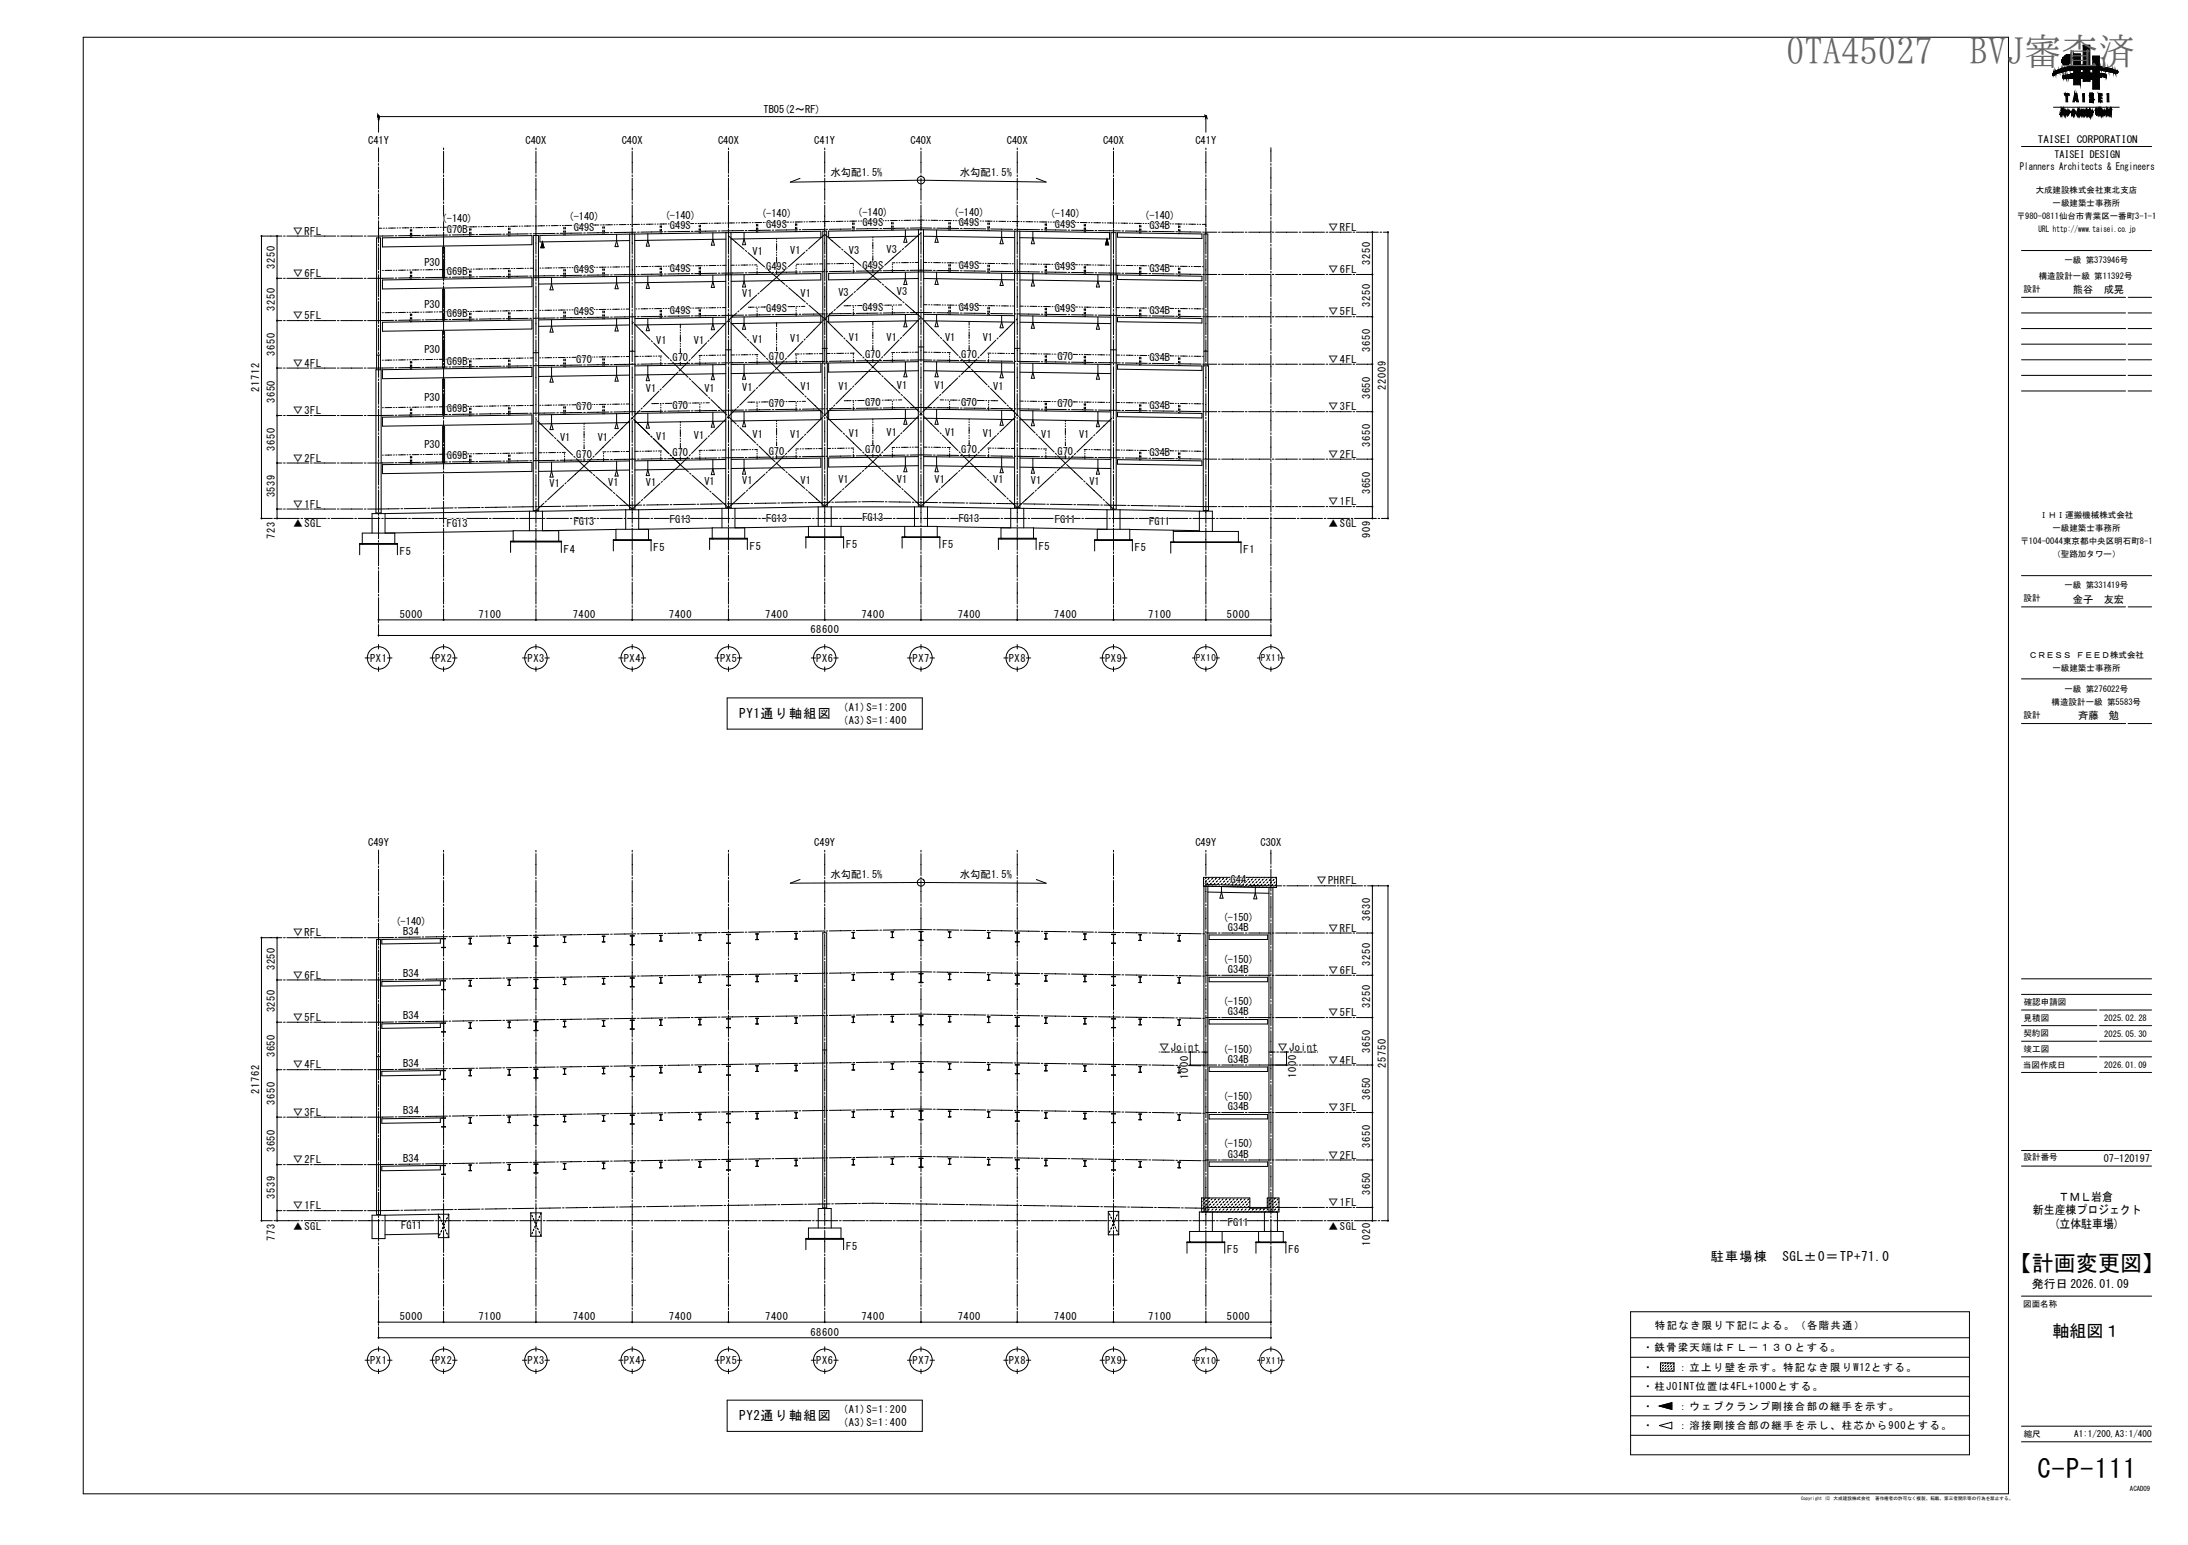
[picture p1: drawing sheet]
<svg xmlns="http://www.w3.org/2000/svg" width="421mm" height="297mm" viewBox="0 0 421 297" stroke-linecap="round" stroke-linejoin="round" font-family="sans-serif">
<defs><g id="words">
<g font-size="7.1" fill="#646464">
<text x="343.2" y="12.6">0TA45027</text>
<text x="378.5" y="12.6">BVJ審査済</text>
</g>
<text font-size="5" fill="#fff" x="391.4" y="284.2">C-P-111</text>
<text font-size="4.3" fill="#fff" x="386.1" y="244.4">【計画変更図】</text>
<text font-size="3.3" fill="#fff" x="394.3" y="257.2">軸組図１</text>
<g font-size="2.5" fill="#fff">
<text x="142" y="138.1">PY1通り軸組図</text>
<text x="328.7" y="242.5">駐車場棟</text>
<text x="342.5" y="242.5">SGL±0＝TP+71.0</text>
<text x="142" y="273.1">PY2通り軸組図</text>
</g>
<g font-size="2.3" fill="#fff">
<text x="390.6" y="233.5">新生産棟プロジェクト</text>
<text x="395.6" y="230.9">ＴＭＬ岩倉</text>
<text x="394.7" y="236.1">(立体駐車場)</text>
<text x="390.4" y="247.6">発行日 2026.01.09</text>
</g>
<g font-size="2" fill="#fff">
<text x="146.7" y="21.7">TB05(2～RF)</text>
<text x="70.7" y="27.7">C41Y</text>
<text x="100.9" y="27.7">C40X</text>
<text x="119.4" y="27.7">C40X</text>
<text x="137.9" y="27.7">C40X</text>
<text x="156.4" y="27.7">C41Y</text>
<text x="174.9" y="27.7">C40X</text>
<text x="193.4" y="27.7">C40X</text>
<text x="211.9" y="27.7">C40X</text>
<text x="229.7" y="27.7">C41Y</text>
<text x="159.5" y="33.8">水勾配1.5%</text>
<text x="184.4" y="33.8">水勾配1.5%</text>
<text x="146.2" y="41.9">(-140)</text>
<text x="164.7" y="41.6">(-140)</text>
<text x="183.2" y="41.6">(-140)</text>
<text x="201.7" y="41.9">(-140)</text>
<text x="56.2" y="45.2">▽RFL</text>
<text x="84.8" y="42.8">(</text>
<text x="85.8" y="44.8">G70B</text>
<text x="85.8" y="42.8">-140)</text>
<text x="109.2" y="42.4">(-140)</text>
<text x="110.2" y="44.4">G49S</text>
<text x="127.7" y="42.1">(-140)</text>
<text x="128.7" y="44.2">G49S</text>
<text x="147.2" y="43.9">G49S</text>
<text x="165.7" y="43.6">G49S</text>
<text x="184.2" y="43.6">G49S</text>
<text x="202.7" y="43.9">G49S</text>
<text x="219.8" y="42.1">(-140)</text>
<text x="220.8" y="44.1">G34B</text>
<text x="255.2" y="44.4">▽RFL</text>
<text x="52.8" y="51.7" transform="rotate(-90 52.8 51.7)">3250</text>
<text x="56.2" y="53.3">▽6FL</text>
<text x="81.5" y="51.3">P30</text>
<text x="85.8" y="52.9">G69B</text>
<text x="110.2" y="52.6">G49S</text>
<text x="128.7" y="52.3">G49S</text>
<text x="144.6" y="49.1">V1</text>
<text x="147.2" y="52">G49S</text>
<text x="151.8" y="49">V1</text>
<text x="163.1" y="48.8">V3</text>
<text x="165.7" y="51.7">G49S</text>
<text x="170.3" y="48.7">V3</text>
<text x="184.2" y="51.7">G49S</text>
<text x="202.7" y="52">G49S</text>
<text x="220.8" y="52.3">G34B</text>
<text x="255.2" y="52.6">▽6FL</text>
<text x="263.3" y="51" transform="rotate(-90 263.3 51)">3250</text>
<text x="52.8" y="59.8" transform="rotate(-90 52.8 59.8)">3250</text>
<text x="81.5" y="59.4">P30</text>
<text x="142.6" y="57.2">V1</text>
<text x="153.8" y="57.1">V1</text>
<text x="161.1" y="56.9">V3</text>
<text x="165.7" y="59.8">G49S</text>
<text x="172.3" y="56.8">V3</text>
<text x="184.2" y="59.8">G49S</text>
<text x="263.3" y="59.1" transform="rotate(-90 263.3 59.1)">3250</text>
<text x="398.3" y="56.4">熊谷</text>
<text x="404.2" y="56.4">成晃</text>
<text x="56.2" y="61.4">▽5FL</text>
<text x="85.8" y="61">G69B</text>
<text x="110.2" y="60.7">G49S</text>
<text x="128.7" y="60.4">G49S</text>
<text x="144.6" y="66">V1</text>
<text x="147.2" y="60.1">G49S</text>
<text x="151.8" y="65.8">V1</text>
<text x="163.1" y="65.7">V1</text>
<text x="170.3" y="65.6">V1</text>
<text x="181.6" y="65.6">V1</text>
<text x="188.8" y="65.7">V1</text>
<text x="202.7" y="60.1">G49S</text>
<text x="220.8" y="60.4">G34B</text>
<text x="255.2" y="60.7">▽5FL</text>
<text x="52.8" y="68.4" transform="rotate(-90 52.8 68.4)">3650</text>
<text x="56.2" y="70.5">▽4FL</text>
<text x="81.5" y="68">P30</text>
<text x="85.8" y="70.1">G69B</text>
<text x="110.7" y="69.8">G70</text>
<text x="126.1" y="66.3">V1</text>
<text x="129.2" y="69.5">G7</text>
<text x="131.2" y="69.5">0</text>
<text x="133.3" y="66.1">V1</text>
<text x="147.7" y="69.2">G7</text>
<text x="149.7" y="69.2">0</text>
<text x="166.2" y="68.9">G7</text>
<text x="168.2" y="68.9">0</text>
<text x="184.7" y="68.9">G7</text>
<text x="186.7" y="68.9">0</text>
<text x="203.2" y="69.2">G70</text>
<text x="220.8" y="69.5">G34B</text>
<text x="255.2" y="69.8">▽4FL</text>
<text x="263.3" y="67.7" transform="rotate(-90 263.3 67.7)">3650</text>
<text x="49.8" y="75.3" transform="rotate(-90 49.8 75.3)">21712</text>
<text x="52.8" y="77.6" transform="rotate(-90 52.8 77.6)">3650</text>
<text x="81.5" y="77.1">P30</text>
<text x="124.1" y="75.5">V1</text>
<text x="135.3" y="75.4">V1</text>
<text x="142.6" y="75.2">V1</text>
<text x="153.8" y="75.1">V1</text>
<text x="161.1" y="75">V1</text>
<text x="172.3" y="74.8">V1</text>
<text x="179.6" y="74.8">V1</text>
<text x="190.8" y="75">V1</text>
<text x="263.3" y="76.8" transform="rotate(-90 263.3 76.8)">3650</text>
<text x="266.3" y="75" transform="rotate(-90 266.3 75)">22009</text>
<text x="56.2" y="79.7">▽3FL</text>
<text x="85.8" y="79.3">G69B</text>
<text x="110.7" y="78.9">G70</text>
<text x="129.2" y="78.6">G70</text>
<text x="147.7" y="78.3">G70</text>
<text x="166.2" y="78.1">G70</text>
<text x="170.3" y="83.9">V1</text>
<text x="181.6" y="83.9">V1</text>
<text x="184.7" y="78.1">G70</text>
<text x="203.2" y="78.3">G70</text>
<text x="220.8" y="78.6">G34B</text>
<text x="255.2" y="78.9">▽3FL</text>
<text x="52.8" y="86.7" transform="rotate(-90 52.8 86.7)">3650</text>
<text x="56.2" y="88.8">▽2FL</text>
<text x="81.5" y="86.2">P30</text>
<text x="85.8" y="88.4">G69B</text>
<text x="107.6" y="84.9">V1</text>
<text x="110.7" y="88">G7</text>
<text x="112.7" y="88">0</text>
<text x="114.8" y="84.8">V1</text>
<text x="126.1" y="84.6">V1</text>
<text x="129.2" y="87.7">G7</text>
<text x="131.2" y="87.7">0</text>
<text x="133.3" y="84.5">V1</text>
<text x="144.6" y="84.4">V1</text>
<text x="147.7" y="87.5">G7</text>
<text x="149.7" y="87.5">0</text>
<text x="151.8" y="84.2">V1</text>
<text x="163.1" y="84.1">V1</text>
<text x="166.2" y="87.2">G7</text>
<text x="168.2" y="87.2">0</text>
<text x="184.7" y="87.2">G7</text>
<text x="186.7" y="87.2">0</text>
<text x="188.8" y="84.1">V1</text>
<text x="200.1" y="84.2">V1</text>
<text x="203.2" y="87.5">G7</text>
<text x="205.2" y="87.5">0</text>
<text x="207.3" y="84.4">V1</text>
<text x="220.8" y="87.8">G34B</text>
<text x="255.2" y="88.1">▽2FL</text>
<text x="263.3" y="86" transform="rotate(-90 263.3 86)">3650</text>
<text x="52.8" y="95.7" transform="rotate(-90 52.8 95.7)">3539</text>
<text x="105.6" y="93.7">V1</text>
<text x="116.8" y="93.5">V1</text>
<text x="124.1" y="93.4">V1</text>
<text x="135.3" y="93.3">V1</text>
<text x="142.6" y="93.1">V1</text>
<text x="153.8" y="93">V1</text>
<text x="161.1" y="92.9">V1</text>
<text x="172.3" y="92.9">V1</text>
<text x="179.6" y="92.9">V1</text>
<text x="190.8" y="93">V1</text>
<text x="198.1" y="93.1">V1</text>
<text x="209.3" y="93.3">V1</text>
<text x="263.3" y="95.1" transform="rotate(-90 263.3 95.1)">3650</text>
<text x="56.2" y="101.4">▲SGL</text>
<text x="56.2" y="97.6">▽1FL</text>
<text x="85.8" y="101.3">FG13</text>
<text x="110.2" y="100.9">FG13</text>
<text x="128.7" y="100.6">FG13</text>
<text x="147.2" y="100.4">FG13</text>
<text x="165.7" y="100.2">FG13</text>
<text x="184.2" y="100.4">FG13</text>
<text x="202.7" y="100.6">FG11</text>
<text x="220.8" y="100.9">FG11</text>
<text x="255.2" y="101.4">▲SGL</text>
<text x="255.2" y="97.2">▽1FL</text>
<text x="52.8" y="103.6" transform="rotate(-90 52.8 103.6)">723</text>
<text x="76.8" y="106.8">F5</text>
<text x="108.3" y="106.3">F4</text>
<text x="125.6" y="106">F5</text>
<text x="144.1" y="105.8">F5</text>
<text x="162.6" y="105.5">F5</text>
<text x="181.1" y="105.5">F5</text>
<text x="199.6" y="105.8">F5</text>
<text x="218.1" y="106">F5</text>
<text x="238.9" y="106.5">F1</text>
<text x="263.3" y="103.5" transform="rotate(-90 263.3 103.5)">909</text>
<text x="76.7" y="118.8">5000</text>
<text x="91.9" y="118.8">7100</text>
<text x="110" y="118.8">7400</text>
<text x="128.5" y="118.8">7400</text>
<text x="147" y="118.8">7400</text>
<text x="165.5" y="118.8">7400</text>
<text x="184" y="118.8">7400</text>
<text x="202.5" y="118.8">7400</text>
<text x="220.6" y="118.8">7100</text>
<text x="235.7" y="118.8">5000</text>
<text x="398.3" y="115.9">金子</text>
<text x="404.2" y="115.9">友宏</text>
<text x="155.7" y="121.8">68600</text>
<text x="71.1" y="127.3">PX1</text>
<text x="83.6" y="127.3">PX2</text>
<text x="101.3" y="127.3">PX3</text>
<text x="119.8" y="127.3">PX4</text>
<text x="138.3" y="127.3">PX5</text>
<text x="156.8" y="127.3">PX6</text>
<text x="175.3" y="127.3">PX7</text>
<text x="193.8" y="127.3">PX8</text>
<text x="212.3" y="127.3">PX9</text>
<text x="161.9" y="136.7">(A1)S=1:200</text>
<text x="161.9" y="139.2">(A3)S=1:400</text>
<text x="399.3" y="138.4">斉藤</text>
<text x="405.2" y="138.4">勉</text>
<text x="70.7" y="162.7">C49Y</text>
<text x="156.4" y="162.7">C49Y</text>
<text x="229.7" y="162.7">C49Y</text>
<text x="242.2" y="162.7">C30X</text>
<text x="159.5" y="168.8">水勾配1.5%</text>
<text x="184.4" y="168.8">水勾配1.5%</text>
<text x="236.4" y="169.8">G44</text>
<text x="252.9" y="170.1">▽PHRFL</text>
<text x="75.9" y="177.8">(-140)</text>
<text x="77.4" y="179.8">B34</text>
<text x="234.9" y="177">(-150)</text>
<text x="235.9" y="179">G34B</text>
<text x="255.2" y="179.2">▽RFL</text>
<text x="263.3" y="177.1" transform="rotate(-90 263.3 177.1)">3630</text>
<text x="56.2" y="180">▽RFL</text>
<text x="234.9" y="185.1">(-150)</text>
<text x="263.3" y="185.7" transform="rotate(-90 263.3 185.7)">3250</text>
<text x="52.8" y="186.6" transform="rotate(-90 52.8 186.6)">3250</text>
<text x="56.2" y="188.2">▽6FL</text>
<text x="77.4" y="187.9">B34</text>
<text x="235.9" y="187.1">G34B</text>
<text x="255.2" y="187.3">▽6FL</text>
<text x="52.8" y="194.7" transform="rotate(-90 52.8 194.7)">3250</text>
<text x="56.2" y="196.3">▽5FL</text>
<text x="77.4" y="196">B34</text>
<text x="234.9" y="193.3">(-150)</text>
<text x="235.9" y="195.3">G34B</text>
<text x="255.2" y="195.4">▽5FL</text>
<text x="263.3" y="193.8" transform="rotate(-90 263.3 193.8)">3250</text>
<text x="52.8" y="203.3" transform="rotate(-90 52.8 203.3)">3650</text>
<text x="222.7" y="202">▽Joint</text>
<text x="234.9" y="202.4">(-150)</text>
<text x="245.4" y="202">▽Joint</text>
<text x="263.3" y="202.4" transform="rotate(-90 263.3 202.4)">3650</text>
<text x="56.2" y="205.4">▽4FL</text>
<text x="77.4" y="205.2">B34</text>
<text x="228.3" y="207.4" transform="rotate(-90 228.3 207.4)">1000</text>
<text x="235.9" y="204.4">G34B</text>
<text x="249.1" y="207.3" transform="rotate(-90 249.1 207.3)">1000</text>
<text x="255.2" y="204.5">▽4FL</text>
<text x="266.3" y="205.3" transform="rotate(-90 266.3 205.3)">25750</text>
<text x="49.8" y="210.3" transform="rotate(-90 49.8 210.3)">21762</text>
<text x="52.8" y="212.4" transform="rotate(-90 52.8 212.4)">3650</text>
<text x="56.2" y="214.5">▽3FL</text>
<text x="77.4" y="214.3">B34</text>
<text x="234.9" y="211.5">(-150)</text>
<text x="235.9" y="213.5">G34B</text>
<text x="255.2" y="213.6">▽3FL</text>
<text x="263.3" y="211.6" transform="rotate(-90 263.3 211.6)">3650</text>
<text x="52.8" y="221.6" transform="rotate(-90 52.8 221.6)">3650</text>
<text x="234.9" y="220.6">(-150)</text>
<text x="263.3" y="220.7" transform="rotate(-90 263.3 220.7)">3650</text>
<text x="56.2" y="223.7">▽2FL</text>
<text x="77.4" y="223.4">B34</text>
<text x="235.9" y="222.6">G34B</text>
<text x="255.2" y="222.8">▽2FL</text>
<text x="404.3" y="223.5">07-120197</text>
<text x="52.8" y="230.6" transform="rotate(-90 52.8 230.6)">3539</text>
<text x="56.2" y="232.5">▽1FL</text>
<text x="255.2" y="231.9">▽1FL</text>
<text x="263.3" y="229.8" transform="rotate(-90 263.3 229.8)">3650</text>
<text x="52.8" y="238.6" transform="rotate(-90 52.8 238.6)">773</text>
<text x="56.2" y="236.4">▲SGL</text>
<text x="77.1" y="236.3">FG11</text>
<text x="235.9" y="235.8">FG11</text>
<text x="255.2" y="236.4">▲SGL</text>
<text x="263.3" y="239.6" transform="rotate(-90 263.3 239.6)">1020</text>
<text x="162.6" y="240.4">F5</text>
<text x="235.8" y="241">F5</text>
<text x="247.6" y="241">F6</text>
<text x="76.7" y="253.8">5000</text>
<text x="91.9" y="253.8">7100</text>
<text x="110" y="253.8">7400</text>
<text x="128.5" y="253.8">7400</text>
<text x="147" y="253.8">7400</text>
<text x="155.7" y="256.8">68600</text>
<text x="165.5" y="253.8">7400</text>
<text x="184" y="253.8">7400</text>
<text x="202.5" y="253.8">7400</text>
<text x="220.6" y="253.8">7100</text>
<text x="235.7" y="253.8">5000</text>
<text x="318" y="255.4">特記なき限り下記による。（各階共通）</text>
<text x="71.1" y="262.3">PX1</text>
<text x="83.6" y="262.3">PX2</text>
<text x="101.3" y="262.3">PX3</text>
<text x="119.8" y="262.3">PX4</text>
<text x="138.3" y="262.3">PX5</text>
<text x="156.8" y="262.3">PX6</text>
<text x="175.3" y="262.3">PX7</text>
<text x="193.8" y="262.3">PX8</text>
<text x="212.3" y="262.3">PX9</text>
<text x="315.7" y="259.8">・鉄骨梁天端はＦＬ－１３０とする。</text>
<text x="315.7" y="263.6">・</text>
<text x="322.4" y="263.6">：立上り壁を示す。特記なき限りW12とする。</text>
<text x="315.7" y="267.3">・柱JOINT位置は4FL+1000とする。</text>
<text x="161.9" y="271.7">(A1)S=1:200</text>
<text x="161.9" y="274.2">(A3)S=1:400</text>
<text x="315.7" y="271.1">・</text>
<text x="315.7" y="274.8">・</text>
<text x="322.4" y="271.1">：ウェブクランプ剛接合部の継手を示す。</text>
<text x="322.4" y="274.8">：溶接剛接合部の継手を示し、柱芯から900とする。</text>
</g>
<g font-size="1.9" fill="#fff">
<text x="391.6" y="27.6">TAISEI CORPORATION</text>
<text x="388.1" y="32.7">Planners</text>
<text x="388.3" y="32.7">Planners AArrcchhiitteeccttss &amp;&amp; EEnnggiinneeeerrss</text>
<text x="394.8" y="30.5">TAISEI DESIGN</text>
</g>
<g font-size="1.7" fill="#fff">
<text x="229.8" y="127.2">PX10</text>
<text x="242.3" y="127.2">PX11</text>
<text x="229.8" y="262.2">PX10</text>
<text x="242.3" y="262.2">PX11</text>
<text x="398.6" y="276.4">A1:1/200,A3:1/400</text>
</g>
<g font-size="1.6" fill="#fff">
<text x="391.2" y="37.1">大成建設株式会社東北支店</text>
<text x="394.4" y="39.6">一級建築士事務所</text>
<text x="387.5" y="42.1">〒980-0811仙台市青葉区一番町3-1-1</text>
<text x="391.7" y="44.6">URL</text>
<text x="391.8" y="44.6">URL hhttttpp::////wwwwww..ttaaiisseeii..ccoo..jjpp</text>
<text x="391.8" y="53.6">構造設計一級 第11392号</text>
<text x="396.7" y="50.6">一級 第373946号</text>
<text x="388.9" y="56.1">設計</text>
<text x="391.9" y="99.6">ＩＨＩ運搬機械株式会社</text>
<text x="388.2" y="104.6">〒104-0044東京都中央区明石町8-1</text>
<text x="394.4" y="107.1">（聖路加タワー）</text>
<text x="394.4" y="102.1">一級建築士事務所</text>
<text x="396.7" y="113.1">一級 第331419号</text>
<text x="388.9" y="115.6">設計</text>
<text x="389.9" y="126.5">ＣＲＥＳＳ ＦＥＥＤ株式会社</text>
<text x="394.4" y="129">一級建築士事務所</text>
<text x="394.2" y="135.6">構造設計一級 第5583号</text>
<text x="396.7" y="133.1">一級 第276022号</text>
<text x="388.9" y="138.1">設計</text>
<text x="388.8" y="196.3">見積図</text>
<text x="388.9" y="193.3">確認申請図</text>
<text x="404.3" y="196.3">2025.02.28</text>
<text x="388.8" y="199.3">契約図</text>
<text x="388.8" y="202.3">竣工図</text>
<text x="404.3" y="199.3">2025.05.30</text>
<text x="388.7" y="205.3">当図作成日</text>
<text x="404.3" y="205.3">2026.01.09</text>
<text x="388.8" y="223.1">設計番号</text>
<text x="388.8" y="251.3">図面名称</text>
<text x="388.9" y="276.3">縮尺</text>
</g>
<g font-size="1.3" fill="#fff">
<text x="409.3" y="286.7">ACADD09</text>
<text x="409.4" y="286.7">A</text>
</g>
<g font-size=".9" fill="#fff">
<text x="346.2" y="288.4">Copyrright (C) 大成建設株式会社</text>
<text x="356.8" y="288.4">式</text>
<text x="360.3" y="288.4">著作権者の許可なく複製、転載、第三者開示等の行為を禁止する。</text>
<text x="365.7" y="288.4">可</text>
<text x="374.6" y="288.4">三</text>
<text x="383.4" y="288.4">止</text>
</g>
</g></defs>
<g fill="#000" stroke="#000" stroke-width=".19">
<path d="M394.5 14.4v.1zM394.5 14.3v.2zM394.5 14.3l.1 .2zM394.6 14.2v.3zM394.6 14.1v.4zM394.6 14.1l.1 .4zM394.7 14.1v.4zM394.7 14.1v.3zM394.7 14.1l.1 .3zM394.8 14v.4zM394.8 13.9v.5zM394.8 13.8v.6z"/>
<path d="M394.8 13.8l.1 .5zM394.9 13.8v.5zM394.9 13.8l.1-.1v.6zM395 13.7v.6zM395 13.7l.1 .5-.1 .1zM395 13.7h.1v.5zM395.1 13.7l.1 .4-.1 .1zM395.1 13.7l.1-.1v.5zM395.2 13.6v.5zM395.2 13.6l.1 .5zM395.3 13.6v.5zM395.3 13.6l.1 .5z"/>
<path d="M395.4 13.5v.6zM395.4 13.5l.1 .5zM395.5 13.5v.5zM395.5 13.5l.1 .5zM395.6 13.5v.5zM395.6 13.4v.6zM395.6 13.4l.1 .6zM395.7 13.4l.2 .5-.2 .1zM395.7 13.4l.2-.1v.6zM395.9 13.3v.6zM395.9 13.3l.1 .6zM396 13.3l.1 .6h-.1z"/>
<path d="M396 13.3h.1v.6zM396.1 13.3v.6zM396.1 13.3v.5zM396.1 13.3l.1 .5zM396.2 13.3v.5zM396.2 13.2l.1 .6h-.1zM396.3 11.8v.1zM396.3 11.7v.2zM396.3 11.7v.3zM396.3 11.6v.4zM396.2 13.2h.1v.6zM396.3 13.2v.6z"/>
<path d="M396.3 11.5v.5zM396.3 11.5l.1 .5zM396.4 11.5v.5zM396.4 11.4v.6zM396.4 11.4v.7zM396.3 13.2l.1 .6zM396.4 13.2l.1 .6h-.1zM396.4 11.3v.8zM396.4 11.3l.1 .8zM396.4 14.7l.1 .1zM396.5 11.2v.9zM396.5 14.7v.1z"/>
<path d="M396.5 14.7v.2zM396.5 14.7v.3zM396.5 11.2v1zM396.5 14.6v.4zM396.4 13.2l.1-.1v.7zM396.5 13.1l.1 .6-.1 .1zM396.5 11.2l.1 1.1zM396.5 14.6l.1 .4zM396.6 11.1v1.2zM396.6 11.1v1.3zM396.6 14.6v.5zM396.5 13.1h.1v.6z"/>
<path d="M396.6 13.1v.6zM396.6 14.6l.1 .5zM396.6 11v1.4zM396.6 11l.1 1.4zM396.7 11v1.4zM396.6 13.1l.1 .6zM396.7 13.1v.6zM396.7 14.5v.6zM396.7 10.9v1.5zM396.7 10.9l.1 1.6zM396.7 14.5l.1 .6zM396.8 10.9v1.6z"/>
<path d="M396.8 18l.3 .3h-.3zM396.8 14.5v.6zM396.7 13.1l.1 .6zM396.8 13v.7zM396.8 14.5l.1 .6zM396.8 10.8l.1 1.7zM396.8 13l.1 .7zM396.9 13l.1 .6-.1 .1zM396.9 10.8v1.7zM396.9 14.5v.6zM396.9 14.5l.1 .6h-.1zM396.9 10.7v1.8z"/>
<path d="M396.9 10.7l.1 1.8zM397 10.7v1.8zM396.9 13h.1v.6zM397 13v.6zM396.9 14.5h.1v.6zM397 14.5l.1 .6zM397.1 14.5l.1 .6h-.1zM396.8 18h.3v.3zM397.1 18l.3 1.6zM397.1 18.3l.3 1.3h-.3zM397 13l.1 .6zM397.1 13v.6z"/>
<path d="M397 10.7l.1 1.8zM397.1 10.6v1.9zM397.1 12.9v.7zM397.1 12.9l.1 .7h-.1zM397.1 10.6l.1 1.9zM397.2 10.6v1.9zM397.1 14.5h.1v.6zM397.2 14.5v.6zM397.2 14.5l.1 .6zM397.1 12.9h.1v.7zM397.2 12.9v.7zM397.2 10.6l.1 1.9z"/>
<path d="M397.3 10.6v1.9zM397.3 14.5v.6zM397.3 10.6v1.8zM397.3 14.4l.2 .7h-.2zM397.2 12.9l.1 .7zM397.3 12.9v.7zM397.3 12.9l.1 .7h-.1zM397.3 10.6l.1 1.8zM397.4 10.6v1.8zM397.1 18h.3v.3zM397.4 18l.3 .3h-.3zM397.1 18l.3 .3v1.3z"/>
<path d="M397.4 10.6v1.7zM397.4 10.6v.3zM397.4 10.9v1.4zM397.4 10.5v.4zM397.4 10.5l.1 .4zM397.3 12.9h.1v.7zM397.4 12.9l.1 .7zM397.4 10.9l.1 1.4zM397.5 10.9v1.4zM397.5 10.6v.3zM397.5 12.9v.7zM397.5 10.9v1.3z"/>
<path d="M397.5 11v1.2zM397.3 14.4h.2v.7zM397.5 14.4v.7zM397.5 12.9v.6zM397.5 12.9l.2 .6h-.2zM397.5 10.6l.1 .3zM397.5 14.4l.1 .7zM397.6 10.6v.3zM397.6 14.4v.7zM397.5 11l.1 1.2zM397.6 11v1.2zM397.6 11v1.1z"/>
<path d="M397.6 14.4l.1 .7zM397.6 11.1v1zM397.6 10.6l.1 .3zM397.5 12.9l.2-.1v.7zM397.7 12.8v.7zM397.6 11.1l.1 1zM397.7 11.1v1zM397.4 18h.3v.3zM397.7 10.6v.3zM397.7 12.8l.1 .7h-.1zM397.7 14.3v.8zM397.7 10.6v.4z"/>
<path d="M397.7 10.6l.1 .4zM397.8 10.6v.4zM397.7 14.3l.1 .8zM397.8 14.3v.8zM397.7 11.1l.1 1zM397.8 11.1v1zM397.8 11.1v.9zM397.8 11.2v.8zM397.7 12.8h.1v.7zM397.8 12.8l.1 .7zM397.8 11.3v.7zM397.8 10.6l.1 .4z"/>
<path d="M397.8 14.3l.1 .8zM397.9 14.3v.8zM397.8 11.3l.1 .7zM397.9 11.3v.7zM397.9 10.6v.4zM397.9 11.3v.6zM397.9 10.6v.5zM397.9 12.8l.1 .7h-.1zM397.9 10.7v.4zM397.9 11.2v.7zM397.9 10.7v.5zM397.9 10.7v1.2z"/>
<path d="M397.9 10.7v1.1zM397.9 10.7l.1 1.1zM398 10.7v1.1zM398 10.8v1zM397.9 12.8h.1v.7zM398 12.8l.1 .7h-.1zM398 10.8v.9zM397.9 14.3l.1 .7zM398 14.3l.1 .7zM398 10.8v.8zM398.1 14.2v.8zM398 10.8l.1 .8z"/>
<path d="M398.1 10.8v.8zM398.1 10.9v.7zM398.1 10.9v.6zM398 12.8h.1v.7zM398.1 12.8l.1 .7h-.1zM398.1 10.9v.5zM398.1 11v.4zM398.1 11v.3zM398.1 14.2l.1 .8zM398.2 14.2v.8zM398.1 11l.1 .3zM398.2 11v.3z"/>
<path d="M398.2 11v.2zM398.2 11.1v.1zM398.1 12.8h.1v.7zM398.2 12.8v.7zM398.2 14.2l.1 .8zM398.3 14.2v.8zM398.3 14.2l.1 .8h-.1zM398.2 12.8l.1 .7zM398.3 12.8v.7zM398.3 12.8l.2 .6-.2 .1zM398.3 14.2h.1v.8zM398.4 14.2v.8z"/>
<path d="M398.4 14.2l.1 .8zM398.5 14.2v.8zM398.3 12.8l.2-.1v.7zM398.5 12.7v.7zM398.5 10.3l1.3 6h-1.3zM398.5 14.2l.1 .8zM398.6 14.2v.8zM398.5 12.7l.1 .7zM398.6 12.7v.7zM398.6 14.2l.1 .8zM398.7 14.2v.8zM398.6 12.7l.1 .7z"/>
<path d="M398.7 12.7v.7zM398.7 18.2v1.4h-.3zM398.7 18.2v1.4zM398.7 12.7l.1 .7h-.1zM398.7 18v1.4zM398.7 14.2l.1 .8zM398.7 18v1.3zM398.7 18l.1 1.3zM398.8 18l.1 .4-.1 .7zM398.8 19.1l.2 .2h-.2zM398.8 14.1v.9zM398.8 14.1l.1 .9z"/>
<path d="M398.7 12.7h.1v.7zM398.8 12.7v.7zM398.8 12.7l.2 .7h-.2zM398.9 14.1v.9zM398.9 14.1l.2 .9h-.2zM398.8 18h.1v.4zM398.9 18l.1 .7zM399 18v1.1zM398.8 12.7h.2v.7zM399 12.7l.2 .7h-.2zM398.8 19.1h.2v.2zM399 18l.1 1.3z"/>
<path d="M399.1 18v1.3zM399.1 18v1.6zM398.9 14.1h.2v.9zM399.1 14.1l.3 .9h-.3zM399.1 18.2l.4 1.4h-.4zM399 12.7h.2v.7zM399.2 12.7l.2 .6-.2 .1zM399.1 14.1h.3v.9zM399.4 14.1v.9zM399.2 12.7l.2-.1v.7zM399.4 12.6l.1 .7h-.1zM399.4 14.1l.2 .9h-.2z"/>
<path d="M399.4 12.6h.1v.7zM399.5 12.6l.1 .7zM399.6 12.6l.1 .7h-.1zM399.4 14.1l.2-.1v1zM399.6 14v1zM399.6 14l.1 1zM399.6 12.6h.1v.7zM399.7 12.6v.7zM399.7 14l.1 1.1zM399.8 14v1.1zM399.7 12.6l.1 .7zM399.8 12.6v.7z"/>
<path d="M399.8 12.6l.1 .7zM398.5 10.3h1.3v6zM399.8 14l.1 1.1zM399.9 12.6v.7zM399.9 14v1.1zM399.9 14l.1 1.1zM400 14v1.1zM399.9 12.6l.1 .7zM400 12.6v.7zM400 14l.1 1.1zM400.1 14v1.1zM400 12.6l.1 .7z"/>
<path d="M400.1 12.6l.1 .7h-.1zM400.1 14l.1 1.1zM400.1 12.6h.1v.7zM400.2 12.6v.7zM400.2 12.6l.1 .7zM400.2 14v1.1zM400.2 14l.1 1.1zM400.3 12.6v.7zM400.3 18l.3 1.6h-.3zM400.3 14v1.1zM400.4 8.7l1.2 6.9h-1.2zM400.3 12.6l.1 .7z"/>
<path d="M400.4 12.6v.7zM400.3 14l.1 1.1zM400.4 14v1.1zM400.4 12.6l.1 .7zM400.4 14l.1 1.1zM400.5 12.6v.7zM400.5 14v1.1zM400.5 14l.1 1.1zM400.5 12.6l.1 .7zM400.6 14v1.1zM400.6 12.6v.7zM400.3 18h.3v1.6z"/>
<path d="M400.6 12.6l.1 .7h-.1zM400.6 14l.1 1.1zM400.7 14l.2 1.2-.2-.1zM400.6 12.6h.1v.7zM400.7 12.6l.1 .7zM400.8 12.6l.1 .7h-.1zM400.7 14h.2v1.2zM400.9 14v1.2zM400.8 12.6h.1v.7zM400.9 12.6l.3 .7h-.3zM400.9 14l.2 1.2h-.2zM400.9 14h.2v1.2z"/>
<path d="M401.1 14l.1 1.2zM400.9 12.6h.3v.7zM401.2 12.6l.1 .7h-.1zM401.2 14.1l.2 1.1h-.2zM401.2 12.6h.1v.7zM401.3 12.6v.7zM401.3 12.6l.1 .7h-.1zM401.2 14.1h.2v1.1zM401.4 14.1v1.1zM401.4 14.1l.1 1.1zM401.3 12.6h.1v.7zM401.4 12.6l.1 .7z"/>
<path d="M401.5 12.6l.1 .7zM401.5 14.1v1.2zM401.5 14.1l.1 1.2zM401.6 14.1v1.2zM401.6 12.6v.7zM401.6 18.4v.1zM401.6 18.3v.2zM401.6 18.3v.3zM401.6 19.4v.1zM401.6 19.3v.2zM401.6 19.2v.3zM401.6 18.2v.4z"/>
<path d="M401.6 12.6l.1 .7zM401.6 19.2v.4zM401.6 18.2v.5zM401.6 14.1l.1 1.2zM400.4 8.7h1.2v6.9zM401.6 18.2l.1 .5zM401.6 19.2l.1 .4zM401.7 18.1v.6zM401.7 19.2v.4zM401.7 12.6v.7zM401.7 19.3v.3zM401.7 18.1v.7z"/>
<path d="M401.7 14.1v1.2zM401.7 19.3l.1 .3zM401.7 14.1l.1 1.2zM401.7 12.6l.1 .7zM401.7 18.1l.1 .7zM401.8 19.3v.3zM401.8 18v.8zM401.8 14.1v1.2zM401.8 12.6v.7zM401.8 18v.9zM401.8 19.3l.1 .3zM401.8 12.6l.1 .7z"/>
<path d="M401.8 14.1l.1 1.2zM401.8 18l.1 .9zM401.9 19.3v.3zM401.9 18v.9zM401.9 18v.4zM401.9 18.4v.5zM401.9 18.5v.4zM401.9 18v.3zM401.9 12.6v.7zM401.9 14.1v1.2zM401.9 14.1l.1 1.2zM401.9 12.6l.1 .7z"/>
<path d="M401.9 18.5l.1 .5zM401.9 19.3l.1 .3zM402 19.3v.3zM401.9 18l.1 .3zM402 18.6v.4zM402 18v.3zM402 14.1v1.2zM402 12.6l.1 .7zM402 19.2v.4zM402 14.1l.1 1.2zM402 18.6v.5zM402 18.6l.1 .5z"/>
<path d="M402.1 12.6v.7zM402.1 19.1v.5zM402.1 18.6v1zM402 18l.1 .3zM402.1 18v.3zM402.1 14.1v1.2zM402.1 12.6l.1 .7zM402.1 18.7v.9zM402.1 14.1l.1 1.2zM402.1 18l.1 .3zM402.2 14.1v1.2zM402.2 12.6v.7z"/>
<path d="M402.2 18v.3zM402.1 18.7l.1 .8zM402.2 18.7v.8zM402.2 10.8l1.3 6.3h-1.3zM402.2 18.8v.7zM402.2 14.1l.1 1.2zM402.2 18l.1 .3zM402.2 12.6l.1 .7zM402.3 12.6v.7zM402.2 18.8l.1 .7zM402.3 18.8v.7zM402.3 14.1v1.2z"/>
<path d="M402.3 18v.3zM402.3 18.8v.6zM402.3 18.9v.5zM402.3 12.6l.1 .7zM402.3 18.9v.4zM402.3 19v.3zM402.3 14.1l.1 1.2zM402.4 14.1v1.2zM402.3 19l.1 .3zM402.4 19v.3zM402.4 19.1v.2zM402.4 19.1v.1z"/>
<path d="M402.4 14.1v1.1zM402.4 14.1l.1 1.1h-.1zM402.4 12.7v.6zM402.4 12.7l.1 .6h-.1zM402.4 14.1h.1v1.1zM402.5 14.1v1.1zM402.4 12.7h.1v.6zM402.5 12.7v.6zM402.5 12.7l.2 .6h-.2zM402.5 14.1l.1 1.1zM402.6 14.1v1.1zM402.6 14.1l.1 1.1z"/>
<path d="M402.7 14.1v1.1zM402.5 12.7h.2v.6zM402.7 12.7v.6zM402.7 12.7l.4 .7-.4-.1zM402.7 14.1l.1 1zM402.8 14.1v1zM402.8 14.1l.1 1zM402.9 14.1v1zM402.9 14.1l.2 .9-.2 .1zM402.7 12.7l.4 .1v.6zM403.1 12.8v.6zM403.1 12.8l.1 .6h-.1z"/>
<path d="M402.9 14.1h.2v.9zM403.1 14.1v.9zM403.1 14.1l.1 .9h-.1zM403.1 14.1h.1v.9zM403.2 14.1v.9zM403.1 12.8h.1v.6zM403.2 12.8l.1 .6zM403.3 12.8l.1 .6h-.1zM403.3 19.3v.3zM403.3 18l.3 1.6-.3-.3zM403.3 19.3l.3 .3h-.3zM403.2 14.1l.1 .8z"/>
<path d="M403.3 14.1v.8zM403.3 14.1l.1 .8zM403.4 14.1v.8zM403.3 12.8h.1v.6zM403.4 12.8v.6zM403.4 12.8l.1 .6zM403.4 14.1l.1 .8zM403.5 14.1v.8zM403.5 12.8v.6zM402.2 10.8h1.3v6.3zM403.5 12.8l.1 .6zM403.6 12.9v.5z"/>
<path d="M403.5 14.1l.1 .7zM403.6 14.1v.7zM403.6 12.9l.1 .5zM403.3 18h.3zM403.6 18.6l.3 .3h-.3zM403.6 19.3l.4 .3h-.4zM403.6 18l.4 .3h-.4zM403.3 18l.3 1.6zM403.3 18l.3 1.3zM403.3 18l.3 .6v.3zM403.3 18l.3 .3v.3zM403.3 18h.3v.3z"/>
<path d="M403.7 12.9v.5zM403.6 14.1l.1 .7zM403.7 14.1v.7zM403.7 12.9l.1 .5zM403.7 14.1l.1 .7zM403.8 14.1v.7zM403.8 12.9l.1 .6-.1-.1zM403.8 14.2v.6zM403.8 14.2l.1 .6zM403.9 14.2v.6zM403.8 12.9h.1v.6zM403.9 12.9v.6z"/>
<path d="M403.9 14.7v.1zM403.9 14.2v.5zM403.9 14.2v.4zM403.9 14.2l.1 .5zM403.6 18.6h.3v.3zM403.9 12.9l.1 .6zM404 14.2v.5zM403.6 19.3h.4v.3zM403.6 18h.4v.3zM404 12.9v.6zM404 12.9l.1 .6zM404 14.2l.1 .5z"/>
<path d="M404.1 14.2v.5zM404.1 12.9l.1 .7zM404.1 14.2l.1 .5zM404.2 12.9v.7zM404.2 14.2v.5zM404.2 14.2l.1 .5zM404.2 12.9l.2 .7h-.2zM404.3 14.2v.5zM404.3 14.2l.1 .6zM404.2 12.9l.2 .1v.6zM404.4 13v.6zM404.4 14.2v.6z"/>
<path d="M404.4 13l.1 .6zM404.4 14.3v.5zM404.4 14.3l.1 .5zM404.5 13l.1 .6h-.1zM404.5 14.3v.5zM404.5 14.3l.1 .5zM404.6 14.3v.5zM404.6 14.4v.4zM404.5 13h.1v.6zM404.6 13v.6zM404.6 13l.1 .6zM404.6 14.4l.1 .4z"/>
<path d="M404.7 14.4v.4zM404.7 13.1l.1 .6zM404.7 14.4l.1 .4zM404.8 14.5v.3zM404.8 13.1v.6zM404.8 14.7v.1zM404.8 14.5v.2zM404.8 14.5v.1zM404.8 13.1l.1 .6zM404.9 13.1v.6zM404.9 13.1l.1 .6zM405 18l.3 1.6h-.3z"/>
<path d="M405 13.1v.6zM405 13.1l.1 .6zM405.1 13.1l.1 .6zM405.2 13.1l.1 .6h-.1zM405.2 13.1h.1v.6zM405.3 13.1v.6zM405 18h.3v1.6zM405.3 13.1l.1 .7zM405.4 13.2v.6zM405.4 13.2l.1 .6zM405.5 13.2v.6zM405.5 13.2l.1 .6z"/>
<path d="M405.6 13.2v.6zM405.6 13.2l.1 .6zM405.7 13.2v.6zM405.7 13.3l.1 .5zM405.8 13.3v.5zM405.8 13.3l.1 .5zM405.9 13.3v.5zM405.9 13.3l.1 .6zM406 13.4v.5zM406 13.4l.1 .5h-.1zM406 13.4h.1v.5zM406.1 13.4l.1 .6z"/>
<path d="M406.2 13.5v.5zM406.2 13.5l.1 .5zM406.3 13.5v.5zM406.3 13.5l.2 .6-.2-.1zM406.3 13.5h.2v.6zM406.5 13.5v.6zM406.5 13.5l.1 .5-.1 .1zM406.5 13.5h.1v.5zM406.6 13.5v.5zM406.6 13.5l.1 .5zM406.7 13.5v.5zM406.7 13.5l.1 .5z"/>
<path d="M406.8 13.6v.4zM406.8 13.6l.1 .4zM406.9 13.6v.4zM406.9 13.6l.1 .4zM407 13.6v.4zM407 13.6v.3zM72.7 22.3v.1zM72.7 22.3l.1 .1zM72.7 22.5v-.1zM72.7 22.4v.1zM72.7 22.4l.1 .1zM72.8 22.3v.1z"/>
<path d="M72.7 22.4h.1zM72.8 22.4v.1zM231.7 22.4h.1zM231.7 22.4v.1zM231.7 22.3l.1 .1zM231.8 22.3v.1zM231.8 22.4l-.1 .1zM231.8 22.4v.1zM396.1 21.9v.1zM396.1 21.8v.2zM396.1 21.7v.3zM396.1 21.6v.4z"/>
<path d="M396.2 21.6v.4zM396.2 21.5v.5zM396.2 21.5v.4zM396.2 21.5v.3zM396.2 21.4v.4zM396.2 21.4v.3zM396.2 21.3v.4zM396.3 21.3v.4zM396.3 21.2v.5zM396.3 21.2v.4zM396.3 21.2v.3zM396.3 21.2v.2z"/>
<path d="M396.3 21.2v.1zM396.3 21.2l.1 .1zM396.4 21.2v.1zM396.5 21.5v.1zM396.5 21.5v.2zM396.5 21.5l.1 .2zM396.6 21.5v.2zM396.6 21.5v.1zM396.6 21.4v.2zM396.6 21.7v.1zM396.6 21.7l.1 .1zM396.6 21.2l.1 .1z"/>
<path d="M396.7 21.7v.1zM396.7 21.7v.2zM396.7 21.2v.1zM396.7 21.2v.2zM396.7 21.6v.3zM396.7 21.6v.4zM396.7 21.5v.5zM396.7 21.5v.3zM396.7 21.8v.2zM396.7 21.5v.2zM396.7 21.9v.1zM396.7 21.5l.1 .2z"/>
<path d="M396.7 21.9l.1 .1zM396.8 21.5v.2zM396.8 21.9v.1zM396.8 21.5v.1zM397 21.8v.1zM397.1 21.8v.1zM397.1 21.7v.2zM397.1 21.4v.2zM397.1 21.6v.3zM397.1 21.5v.4zM397.1 21.5l.1 .3zM397.2 21.5v.3z"/>
<path d="M397.2 21.6v.2zM397.2 21.6v.1zM397.3 21.9v.1zM397.3 21.9l.1 .1zM397.4 21.8v.2zM397.4 21.7v.3zM397.4 21.6v.4zM397.4 21.6v.3zM397.4 21.5v.4zM397.5 21.5v.4zM397.5 21.4v.5zM397.5 21.4v.4z"/>
<path d="M397.5 21.4v.3zM397.5 21.4v.2zM397.5 21.4v.1zM397.7 21.4v.1zM397.7 21.4v.2zM397.7 21.4l.1 .2zM397.8 21.4v.2zM397.8 21.4v.1zM398.1 21.8v.1zM398.1 21.8v.2zM398.1 21.7v.3zM398.1 21.7l.1 .3z"/>
<path d="M398.2 21.7v.3zM398.2 21.6v.4zM398.2 21.9v.1zM398.2 21.6v.3zM398.2 21.6v.2zM398.2 21.6v.1zM398.2 21.6l.1 .1zM398.3 21.6v.1zM398.3 21.5v.2zM398.3 21.5v.1zM398.5 21.9v.1zM398.5 21.8v.2z"/>
<path d="M398.5 21.8l.1 .2zM398.6 21.8v.2zM398.6 21.7v.3zM398.6 21.6v.4zM398.6 21.5v.5zM398.6 21.5v.4zM398.6 21.5v.3zM398.6 21.4v.4zM398.6 21.4l.1 .4zM398.7 21.4v.4zM398.7 21.4v.3zM398.7 21.4v.2z"/>
<path d="M398.7 21.4v.1zM399.2 21.9v.1zM399.2 21.9l.1 .1zM399.3 21.9v.1zM399.3 21.8v.2zM399.3 21.7v.3zM399.3 21.6v.4zM399.3 21.5v.5zM399.3 21.5v.4zM399.3 21.5l.1 .4zM399.4 21.5v.4zM399.4 21.5v.3z"/>
<path d="M399.4 21.4v.4zM399.4 21.4v.3zM399.4 21.3v.4zM399.4 21.3v.3zM399.4 21.2v.4zM399.4 21.2l.1 .4zM399.5 21.2v.4zM399.5 21.2v.3zM399.5 21.2v.2zM399.5 21.2v.1zM399.6 21.9v.1zM399.6 21.9l.1 .1z"/>
<path d="M399.7 21.9v.1zM399.7 21.8v.2zM399.7 21.8v.1zM399.8 21.9v.1zM399.8 21.8v.2zM399.8 21.8l.1 .2zM399.9 21.8v.2zM399.9 21.7v.3zM399.9 21.6v.4zM399.9 21.6v.3zM399.9 21.5v.4zM399.9 21.5v.3z"/>
<path d="M399.9 21.4v.4zM399.9 21.4l.1 .4zM400 21.4v.4zM400 21.4v.3zM400 21.4v.2zM400 21.2v.1zM400 21.4v.1zM400 21.2l.1 .1zM400.1 21.2v.1zM400.2 21.8v.1zM400.2 21.8v.2zM400.2 21.7v.3z"/>
<path d="M400.2 21.7l.1 .3zM400.3 21.7v.3zM400.3 21.6v.4zM400.3 21.9v.1zM400.3 21.6v.3zM400.3 21.6v.2zM400.3 21.5v.3zM400.3 21.5v.2zM400.3 21.4v.3zM400.3 21.4l.1 .3zM400.4 21.4v.3zM400.4 21.4v.2z"/>
<path d="M400.4 21.4v.1zM400.6 21.4v.1zM400.6 21.6v.1zM400.6 21.4l.1 .1zM400.7 21.6v.1zM400.7 21.4v.1zM400.7 21.4v.2zM400.7 21.4v.3zM400.8 21.7v.1zM400.8 21.7v.2zM400.8 21.6v.3zM400.8 21.6v.4z"/>
<path d="M400.8 21.5v.5zM400.8 21.5l.1 .5zM400.9 21.5v.3zM400.9 21.8v.2zM400.9 21.5v.2zM400.9 21.9v.1zM400.9 21.5v.1zM401.2 21.6v.1zM401.2 21.5v.2zM401.2 21.4v.3zM401.2 21.4v.2zM401.2 21.4l.1 .2z"/>
<path d="M401.3 21.4v.2zM401.3 21.5v.1zM401.3 21.9v.1zM401.3 21.8v.2zM401.3 21.8l.1 .2zM401.4 21.8v.2zM401.4 21.7v.3zM401.4 21.6v.4zM401.4 21.6v.3zM401.4 21.5v.4zM401.4 21.5v.3zM401.5 21.5v.3z"/>
<path d="M401.5 21.4v.4zM401.5 21.4v.3zM401.5 21.3v.4zM401.5 21.3v.3zM401.5 21.2v.4zM401.5 22.2v.1zM401.5 21.2v.3zM401.5 21.1v.4zM401.5 22.2l.1 .1zM401.5 21.1l.1 .4zM401.6 21.1v.4zM401.6 22.2v.1z"/>
<path d="M401.6 21.1v.3zM401.6 21.1v.2zM401.6 21.1v.1zM401.8 21.4v.1zM401.8 21.4v.2zM401.8 22v.1zM401.8 21.4v.3zM401.8 21.9v.2zM401.8 21.4v.4zM401.8 21.8v.3zM401.8 21.4v.7zM401.8 21.4l.1 .7z"/>
<path d="M401.9 21.4v.7zM401.9 21.4v.6zM401.9 21.5v.5zM401.9 21.6v.4zM401.9 21.7v.2zM401.9 21.7v.1zM402.1 21.4v.1zM402.1 21.6v.1zM402.1 21.4l.1 .1zM402.2 21.6v.1zM402.2 21.4v.2zM402.2 21.4v.3z"/>
<path d="M402.2 21.4v.1zM402.8 21.2v.1zM402.8 21.2v.2zM402.8 21.2v.3zM402.8 21.2v.4zM402.8 21.2v.5zM402.8 21.2l.1 .5zM402.9 21.2v.5zM402.9 21.2v.6zM402.9 21.2v.7zM402.9 21.2v.8zM402.9 21.3v.7z"/>
<path d="M402.9 21.4v.6zM402.9 21.5v.5zM402.9 21.6v.4zM402.9 21.6l.1 .3zM403 21.7v.2zM403 21.8v.1zM403.1 21.2v.1zM403.1 21.2v.2zM403.1 21.2v.3zM403.1 21.2l.1 .3zM403.2 21.2v.3zM403.2 21.2v.4z"/>
<path d="M403.2 21.2v.5zM403.2 21.2v.6zM403.2 21.2v.7zM403.2 21.2v.8zM403.2 21.3v.7zM403.2 21.4v.6zM403.2 21.4l.1 .6zM403.3 21.4v.6zM403.3 21.5v.5zM403.3 21.5v.4zM403.3 21.6v.3zM403.3 21.7v.2z"/>
<path d="M403.3 21.8v.1zM403.4 21.2v.1zM403.6 21.7v.1zM403.6 21.6v.2zM403.6 21.6l.1 .3zM403.7 21.6v.3zM403.7 21.5v.4zM403.7 21.2v.1zM403.7 21.5v.5zM403.7 21.5v.3zM403.7 21.8v.2zM403.7 21.5v.2z"/>
<path d="M403.7 21.9v.1zM403.7 21.5l.1 .1zM403.8 21.5v.1zM403.8 21.4v.1zM404 21.8v.1zM404.1 21.8v.1zM404.1 21.7v.2zM404.1 21.4v.1zM404.1 21.6v.3zM404.1 21.4v.2zM404.1 21.4v.5zM404.1 21.4v.4z"/>
<path d="M404.1 21.5v.3zM404.1 21.5l.1 .3zM404.2 21.5v.3zM404.2 21.5v.2zM404.2 21.6v.1zM404.3 21.9v.1zM404.3 21.8v.2zM404.3 21.8l.1 .2zM404.4 21.8v.2zM404.4 21.7v.3zM404.4 21.6v.4zM404.4 21.6v.3z"/>
<path d="M404.4 21.5v.4zM404.4 21.5v.3zM404.4 21.4v.4zM404.4 21.4l.1 .4zM404.5 21.4v.4zM404.5 21.4v.3zM404.5 21.4v.2zM404.5 21.4v.1zM404.7 21.4v.1zM404.7 21.4l.1 .1zM404.8 21.4v.1zM404.8 21.9v.1z"/>
<path d="M404.8 21.8v.2zM404.8 21.7v.3zM404.8 21.6v.4zM404.9 21.6v.4zM404.9 21.6v.3zM404.9 21.5v.4zM404.9 21.5v.3zM404.9 21.4v.4zM404.9 21.4v.3zM404.9 21.3v.3zM405 21.3v.3zM405 21.2v.4z"/>
<path d="M405 21.2v.3zM405 21.1v.4zM405 21.1v.3zM405 21.1v.2zM405 21.1l.1 .2zM405.1 21.1v.2zM405.1 21.1v.1zM405.1 21.8v.1zM405.1 21.7v.2zM405.1 21.7v.3zM405.1 21.7l.1 .3zM405.2 21.6v.4z"/>
<path d="M405.2 21.6v.2zM405.2 21.8v.2zM405.2 21.9v.1zM405.2 21.6v.1zM405.2 21.5v.2zM405.2 21.5v.1zM405.2 21.5l.1 .1zM405.3 21.5v.1zM405.5 21.9v.1zM405.5 21.8v.2zM405.5 21.7v.3zM405.5 21.6v.4z"/>
<path d="M405.5 21.6l.1 .4zM405.6 21.6v.4zM405.6 21.5v.5zM405.6 21.5v.4zM405.6 21.5v.3zM405.6 21.4v.4zM405.6 21.4v.3zM405.7 21.3v.4zM405.7 21.3v.3zM405.7 21.2v.3zM405.7 21.1v.4zM405.7 21.1v.3z"/>
<path d="M405.7 21.1l.1 .2zM405.8 21.1v.2zM405.8 21.1v.1zM104.2 46.5l.4 1.1h-.7zM212.7 45.9l.4 1.2h-.7zM318.9 270.3l2.4-.7v1.3z"/>
</g>
<g fill="none" stroke="#000" stroke-width=".19">
<path d="M16 7.2h370v280h-370zM72.7 25.4v-3h159.1v3M199.2 34.3l1.8 .7-24-.4-25.1 .4 1.9-.7M388.5 28.2h25M394.6 20.6h12.7M50.2 45.4v54.3M53.2 45.4v54.3M73.5 45.7l28.7-.4v1.7l-28.7 .5zM73.5 53.8l28.7-.4v1.7l-28.7 .4zM85.1 47.5h.3v5.9h-.3zM85.1 55.6h.3v5.9h-.3zM102.5 53.4h1v44.7h-1z"/>
<path d="M102.5 53.4v-8.1h1v8.1M104.2 46.5l.4 1.1h-.7zM106 53.4v1.2M106 54.6l.3 1.1h-.6zM118.5 45v1.3M118.5 53.1v1.3M118.5 54.4l.3 1.1h-.6zM118.5 46.3l.3 1.1h-.6zM121 53.1h1v44.8h-1zM121 53.1l-17.5 .3M121 54.3l-17.5 .3M121 45h1v8.1"/>
<path d="M121 45v8.1M121 45l-17.2 .3v1.2l17.2-.3M124.5 45v1.2M124.5 53.1v1.2M124.5 54.3l.3 1.1h-.6zM124.5 46.2l.3 1.1h-.6zM137 44.8v1.2M137 52.9v1.2M137 46l.3 1.1h-.6zM137 54.1l.3 1.2h-.6zM139.5 52.8h1v44.8h-1zM139.5 52.9l-17.5 .2"/>
<path d="M139.5 54.1l-17.5 .3M139.5 44.7h1M139.5 44.7v8.1M139.5 46l-17.5 .2M139.5 44.7l-17.5 .3M140.5 44.7v8.1M140.5 44.7l17.3-.2v1.2l-17.3 .3M140.5 52.8l17.3-.2v1.2l-17.3 .3M143 44.7v1.2M143 52.8v1.2M143 45.9l.3 1.1h-.6zM143 54l.3 1.2h-.6z"/>
<path d="M174 44.2v1.3M174 52.3v1.3M174 45.5l.3 1.1h-.6zM174 53.6l.3 1.1h-.6zM176.5 52.3h1v45h-1zM176.5 52.3l-17.2 .3v1.2l17.2-.3M176.5 44.2h1M176.5 44.2v8.1M176.5 44.2l-17.2 .2v1.3l17.2-.3M177.5 44.2v8.1M177.5 44.2l17.5 .2M177.5 45.4l17.5 .3"/>
<path d="M177.5 53.5l17.5 .3M177.5 52.3l17.5 .3M180 44.2v1.3M180 52.3v1.3M180 45.5l.3 1.1h-.6zM180 53.6l.3 1.1h-.6zM192.5 44.5v1.2M192.5 52.5v1.3M192.5 53.8l.3 1.1h-.6zM192.5 45.7l.3 1.2h-.6zM195 52.5h1M195 52.5v45.1h1v-45.1"/>
<path d="M195 44.4h1M195 44.4v8.1M196 44.4v8.1M196 44.4l17.2 .3v1.2l-17.2-.2M196 53.8l17.5 .3M196 52.6l17.5 .2M198.5 44.5v1.2M198.5 52.6v1.3M198.5 53.9l.3 1.1h-.6zM198.5 45.7l.3 1.2h-.6zM211 52.8v1.2M211 54l.3 1.2h-.6z"/>
<path d="M212.7 45.9l.4 1.2h-.7zM213.5 52.8h1v45.1h-1zM213.5 52.8v-8.1h1v8.1M214.8 44.7l16.2 .3v.8l-16.2-.2zM214.8 52.9l16.2 .2v.9l-16.2-.3zM263.8 44.6v55.1M266.7 44.6v55.1M388.5 48.2h25M388.5 57.2h20M409 57.2h4.5M72.2 71.1h1.1v27.5h-1.1zM72.4 71.1v-25.4h.7v25.4"/>
<path d="M72.4 68.3h.7M73.5 71.1l28.7-.5v1.8l-28.7 .4zM73.5 61.9l28.7-.4v1.7l-28.7 .5zM85.1 72.9h.3v6.9h-.3zM85.1 63.7h.3v6.9h-.3zM102.5 67.8h1M106 72.3l.3 1.2h-.6zM106 61.5v1.2M106 70.6v1.7M106 79.7v1.8M106 62.7l.3 1.1h-.6zM118.5 61.3v1.2"/>
<path d="M118.5 70.4v1.7M118.5 79.5v1.8M118.5 72.1l.3 1.2h-.6zM118.5 62.5l.3 1.1h-.6zM121 72.1l-17.5 .3M121 70.4l-17.5 .2M121 79.5l-17.5 .2M121 61.2l-17.5 .3M121 62.5l-17.5 .2M121 67.5h1M124.5 72.1l.3 1.1h-.6zM124.5 61.2v1.2"/>
<path d="M124.5 70.3v1.8M124.5 79.4v1.8M124.5 62.4l.3 1.2h-.6zM137 61v1.3M137 70.1v1.8M137 79.2v1.8M137 71.9l.3 1.1h-.6zM137 62.3l.3 1.1h-.6zM139.5 71.8l-17.5 .3M139.5 70.1l-17.5 .2M139.5 79.2l-17.5 .3M139.5 61l-17.5 .2"/>
<path d="M139.5 62.2l-17.5 .3M139.5 67.2h1M140.5 79.2l17.3-.3v1.8l-17.3 .2M140.5 70.1l17.3-.3v1.8l-17.3 .2M140.5 61l17.3-.3v1.2l-17.3 .3M143 71.8l.3 1.1h-.6zM143 60.9v1.3M143 70v1.8M143 79.2v1.7M143 62.2l.3 1.1h-.6zM158 69.8h1v27.5h-1zM158 67h1"/>
<path d="M158.1 69.8v-25.4h.8v25.4M174 60.5v1.2M174 69.6v1.7M174 78.7v1.7M174 71.3l.3 1.1h-.6zM174 61.7l.3 1.1h-.6zM176.5 60.4l-17.2 .3v1.2l17.2-.2M176.5 69.5l-17.2 .3v1.7l17.2-.2M176.5 78.6l-17.2 .3v1.8l17.2-.3M176.5 66.7h1M177.5 61.7l17.5 .2M177.5 71.3l17.5 .2"/>
<path d="M177.5 69.5l17.5 .3M177.5 78.6l17.5 .3M177.5 60.4l17.5 .3M180 71.3l.3 1.1h-.6zM180 60.4v1.3M180 69.6v1.7M180 78.7v1.7M180 61.7l.3 1.1h-.6zM192.5 71.5l.3 1.1h-.6zM192.5 60.6v1.3M192.5 69.7v1.8M192.5 78.9v1.7"/>
<path d="M192.5 61.9l.3 1.1h-.6zM195 67h1M196 61.9l17.5 .3M196 71.6l17.5 .2M196 69.8l17.5 .3M196 78.9l17.5 .3M196 60.7l17.5 .3M198.5 60.7v1.3M198.5 69.8v1.8M198.5 79v1.7M198.5 71.6l.3 1.1h-.6zM198.5 62l.3 1.1h-.6z"/>
<path d="M211 71.8l.3 1.1h-.6zM211 60.9v1.3M211 70v1.8M211 79.2v1.7M211 62.2l.3 1.1h-.6zM213.5 67.2h1M214.8 70.1l16.2 .3v.8l-16.2-.2zM214.8 79.2l16.2 .3v.8l-16.2-.2zM214.8 61l16.2 .2v.9l-16.2-.3zM231.2 70.3h1.1v27.8h-1.1zM231.4 70.3v-25.3h.7v25.3M231.4 67.5h.7"/>
<path d="M388.5 69.2h20M388.5 72.2h20M388.5 66.2h20M388.5 63.2h20M388.5 60.2h20M388.5 75.2h20M409 69.2h4.5M409 72.2h4.5M409 66.2h4.5M409 63.2h4.5M409 60.2h4.5M409 75.2h4.5"/>
<path d="M73.5 89.3l28.7-.4v1.7l-28.7 .4zM73.5 80.2l28.7-.4v1.7l-28.7 .4zM74 98.7h-2.5v3.8M74 98.7v3.8M85.1 82h.3v6.9h-.3zM101.8 98.3v3.7M101.8 98.3h2.4M101.8 98.3l-27.8 .4M104.2 98.3v3.7l14.2-.2M106 88.8v1.8M106 81.5l.3 1.1h-.6zM106 90.6l.3 1.1h-.6z"/>
<path d="M118.5 88.6v1.8M118.5 81.3l.3 1.1h-.6zM118.5 90.4l.3 1.1h-.6zM120.3 98v3.7M120.3 98h2.4M120.3 98l-16.1 .3M121 90.4l-17.5 .2M121 81.2l-17.5 .3M121 88.6l-17.5 .3M122.7 98v3.7l14.2-.2M124.5 88.6v1.7M124.5 81.2l.3 1.1h-.6z"/>
<path d="M124.5 90.3l.3 1.1h-.6zM137 88.4v1.7M137 81l.3 1.1h-.6zM137 90.1l.3 1.1h-.6zM138.8 97.7v3.8M138.8 97.7h2.4M138.8 97.7l-16.1 .3M139.5 90.1l-17.5 .2M139.5 81l-17.5 .2M139.5 88.3l-17.5 .3M140.5 88.3l17.3-.2v1.7l-17.3 .3M141.2 97.7v3.8"/>
<path d="M143 88.3v1.7M143 80.9l.3 1.1h-.6zM143 90l.3 1.2h-.6zM157.3 97.4v3.8M157.3 97.4h21M157.3 97.4l-16.1 .3M159.7 97.4v3.8M174 87.8v1.8M174 80.4l.3 1.2h-.6zM174 89.6l.3 1.1h-.6zM175.8 97.4v3.8M176.5 87.8l-17.2 .2v1.8l17.2-.3"/>
<path d="M177.5 89.5l17.5 .3M177.5 80.4l17.5 .3M177.5 87.8l17.5 .2M178.3 97.4v3.8M178.3 97.4l16 .3M180 87.8v1.8M180 80.4l.3 1.2h-.6zM180 89.6l.3 1.1h-.6zM192.5 88v1.8M192.5 80.6l.3 1.1h-.6zM192.5 89.8l.3 1.1h-.6zM194.3 97.7v3.8"/>
<path d="M194.3 97.7h2.5M196 89.8l17.5 .3M196 80.7l17.5 .2M196 88.1l17.5 .2M196.8 97.7v3.8M196.8 97.7l15.9 .3M198.5 88.1v1.7M198.5 80.7l.3 1.1h-.6zM198.5 89.8l.3 1.2h-.6zM211 88.3v1.7M211 80.9l.3 1.1h-.6zM211 90l.3 1.2h-.6z"/>
<path d="M212.7 98v3.7M212.7 98h2.6M214.8 88.4l16.2 .2v.9l-16.2-.3zM215.3 98v3.7M215.3 98l15.2 .3M230.5 98.3h2.5v3.9M230.5 98.3v3.9M69.1 106.7v-2.2h7.3v2.2M69.1 104.6h7.3M69.6 104.5v-2h6.3v2M69.8 104.5l-.1 .1M69.8 104.5v.1"/>
<path d="M72.7 119.2h171.5M98.1 106.2v-2.2h9.8v2.2M98.1 104.2h9.8M98.6 104v-2h8.8v2M98.6 102.1l-24.6 .4M98.7 104v.2M98.8 104l-.1 .2M117.9 105.9v-2.2h7.2v2.2M117.9 103.9h7.2M118.4 101.7v2M118.4 101.7h6.2v2M118.5 103.7l-.1 .2"/>
<path d="M118.6 103.7l-.1 .2M136.4 105.6v-2.1h7.2v2.1M136.4 103.6h7.2M136.9 103.5v-2h6.2v2M137 103.5l-.1 .1M137.1 103.5l-.1 .1M154.9 105.4v-2.2h7.2v2.2M154.9 103.3h7.2M155.4 103.2v-2h24.7v2M155.4 101.2l-14.1 .3M155.5 103.2l-.1 .1M155.6 103.2l-.1 .1"/>
<path d="M161.6 101.2v2M173.4 105.4v-2.2h7.2v2.2M173.4 103.3h7.2M173.9 101.2v2M174 103.2l-.1 .1M174.1 103.2l-.1 .1M180.1 101.2l14.1 .3M191.9 105.6v-2.1h7.2v2.1M191.9 103.6h7.2M192.4 103.5v-2h6.2v2M192.5 103.5l-.1 .1M192.6 103.5l-.1 .1"/>
<path d="M198.6 101.5l14.1 .2M210.4 105.9v-2.2h7.2v2.2M210.4 103.9h7.2M211 103.7l-.1 .2M211.1 103.7l-.1 .2M217.1 101.7h-6.2v2M217.1 101.7v2M217.1 101.8l13.4 .2M225 106.3v-2.1h13.5v2.1M225 104.3h13.5M225.5 102.2h12.5v2M225.5 101.9v2.3"/>
<path d="M225.6 104.2v.1M225.7 104.2l-.1 .1M388.5 110.7h25M388.5 116.7h20M409 116.7h4.5M70.2 126.5h.8M72.7 123.9v.9M72.7 128.2v.9M72.7 122.2h171.5M74.5 126.5h.8M82.7 126.5h.8M85.2 123.9v.9"/>
<path d="M85.2 128.2v.9M87 126.5h.8M100.4 126.5h.9M103 123.9v.9M103 128.2v.9M104.7 126.5h.9M118.9 126.5h.9M121.5 123.9v.9M121.5 128.2v.9M123.2 126.5h.9M137.4 126.5h.9M139.7 134.2h37.5v6h-37.5z"/>
<path d="M140 123.9v.9M140 128.2v.9M141.7 126.5h.9M155.9 126.5h.9M158.5 123.9v.9M158.5 128.2v.9M160.2 126.5h.9M174.4 126.5h.9M177 123.9v.9M177 128.2v.9M178.7 126.5h.9M192.9 126.5h.9"/>
<path d="M195.5 123.9v.9M195.5 128.2v.9M197.2 126.5h.9M211.4 126.5h.9M214 123.9v.9M214 128.2v.9M215.7 126.5h.9M229.2 126.5h.8M231.8 123.9v.9M231.8 128.2v.9M233.5 126.5h.8M241.7 126.5h.8"/>
<path d="M244.2 123.9v.9M244.2 128.2v.9M246 126.5h.8M388.5 130.5h25M388.5 139.1h20M409 139.1h4.5M115.7 180h.6h-.3v1l.3 .1h-.6l.3-.1v-1zM121.1 179.9h.8l-.4 .1v1.5l.4 .1h-.8l.4-.1v-1.5zM126.7 179.8h.6l-.3 .1v1h.3h-.6l.3-.1v-1zM127 179.8h.1M134.2 179.7h.1M134.5 179.7v1"/>
<path d="M134.8 179.7h-.6M134.8 179.7h.1M139.6 179.6h.8l-.4 .1v1.6h.4h-.8l.4-.1v-1.5zM145.2 179.5h.6l-.3 .1v1h.3h-.6h.3v-1zM153 179.4h-.3h.6h-.3M153 179.5h.1M153 179.5v1M153 179.4h.1M153.8 169.1l-1.9 .7 25.1-.2 24 .2-1.8-.7M158.1 179.3h.8v52.9h-.8zM163.7 179.2h.5l-.2 .1v1l.2 .1h-.5l.3-.1v-1zM171.2 179.1h.5l-.2 .1v1h.2h-.5h.3v-1z"/>
<path d="M176.6 179l.8 .1zM177 179.1v1.6M182.2 179.1h.5l-.2 .1v1h.2h-.5h.3v-1zM195.1 179.3l.8 .1zM195.5 179.4v1.6M201 179.4h-.2h.4h-.2M201 179.5h.1M201 179.5v1M201 179.4h.1M208.2 179.5h.5l-.2 .1v1h.2h-.5h.3v-1zM213.6 179.6l.8 .1zM214 179.7v1.5"/>
<path d="M218.9 179.7h.1M219.1 179.7v1M219.2 179.7l-.1 1 .3 .1h-.5h.2M219.4 179.7h-.5M219.4 179.7h.1M226.4 179.8h.5zM226.6 179.9v.9M231.4 170.4v62.5h.7v-62.5h-.8v-1.7h14v1.9h-1.4v62.3h.7v-62.3M231.8 170.4l12.4 .2M232.1 171.5l11.8 .2M232.4 179.7h11.2v.9h-11.2zM234.7 171.5l.4 1.2h-.7z"/>
<path d="M234.7 170.4v1.1M241.3 171.7l.3 1.1h-.7zM241.3 170.6v1.1M263.8 170.3v64.4M266.7 170.3v64.4M50.2 180.3v54.4M53.2 180.3v54.4M72.4 180.6h.7v52.9h-.7zM73.4 180.6l11.2-.2v.9l-11.2 .2zM73.4 188.7l11.2-.2v.9l-11.2 .2zM73.4 196.8l11.2-.1v.8l-11.2 .2zM84.9 180.4h.7l-.3 .1v1.6l.3 .1h-.7l.3-.1v-1.6z"/>
<path d="M84.9 188.5h.7l-.3 .1v1.6l.3 .1h-.7l.3-.1v-1.6zM84.9 196.6h.7l-.3 .1v1.6l.3 .1h-.7l.3-.1v-1.6zM90.1 180.3l.5 .1zM90.1 181.4l.5 .1zM90.1 188.4l.5 .1zM90.1 196.6h.5zM90.1 189.5v.1M90.1 197.7h.1M90.1 189.5l.5 .1M90.1 197.7h.5M90.4 189.5h-.1M90.4 197.6l-.1 .1"/>
<path d="M90.4 180.4v1M90.4 188.5v1M90.4 196.6v1M90.4 189.5h.1M90.4 197.6v.1M90.6 189.5v.1M90.6 197.7h.1M97.6 180.2l.5 .1zM97.6 181.3l.5 .1zM97.6 189.4h.5zM97.6 197.5l.5 .1zM97.6 188.3v.1"/>
<path d="M97.6 196.5h.1M97.8 188.4h.1M97.8 196.5h.1M97.9 180.3v1M97.9 188.4v1M97.9 196.5v1M97.9 188.4h.1M97.9 196.5h.1M98.1 196.5h-.5M98.1 188.3v.1M98.1 196.5h.1M98.1 188.3l-.5 .1"/>
<path d="M102.6 180.2h.8l-.4 .1v1.5l.4 .1h-.8l.4-.1v-1.6zM102.6 188.3h.8l-.4 .1v1.5l.4 .1h-.8l.4-.1v-1.6zM102.6 196.4h.8l-.4 .1v1.5l.4 .1h-.8l.4-.1v-1.5zM108.2 180.1h.6zM108.2 188.2h.5zM108.2 189.3h.5zM108.2 196.3h.5zM108.2 197.4h.5zM108.2 181.2h.6M108.2 181.2h.1M108.5 181.1v.1M108.5 180.1v1"/>
<path d="M108.5 188.2v1M108.5 196.4v.9M108.8 181.2h.1M115.7 189.1l.5 .1M115.7 197.3h.5M115.7 189.1v.1M115.7 197.3h.1M116 188.1v1M116 196.2v1.1M116 188.1h.1M116 196.2h.1M116 188.1h.2h-.5h.3v1"/>
<path d="M116 196.2h.2h-.5h.3v1.1M116.2 189.1v.1M116.2 197.3h.1M121.1 188h.8l-.4 .1v1.5l.4 .1h-.8l.4-.1v-1.5zM121.1 196.1h.8l-.4 .1v1.6h.4h-.8l.4-.1v-1.5zM126.7 187.9h.1M126.7 196h.1M127 187.9v1l-.3 .1h.6h-.3M127 196v1.1h-.3h.6h-.3M127 188.9h.1M127 197.1h.1M127 187.9v1"/>
<path d="M127 196v1.1M127.3 187.9h.1M127.3 196h.1M127.3 187.9h-.6M127.3 196h-.6M134.2 187.8h.5h-.2v1l.2 .1h-.5l.3-.1v-1zM134.2 195.9h.5l-.2 .1v1h.2h-.5h.3v-1zM134.5 180.8h.1M134.5 180.8h-.3h.6h-.3M134.5 180.7h.1M139.6 187.7h.8l-.4 .1v1.6h.4h-.8l.4-.1v-1.5zM139.6 195.8h.8l-.4 .1v1.6l.4 .1h-.8l.4-.1v-1.6z"/>
<path d="M145.3 196.8l.5 .1M145.3 196.8v.1M145.5 188.7h.1M145.5 195.8v1M145.5 187.7v1M145.5 187.6h.1M145.5 195.8h.1M145.5 187.6h.3h-.5l.2 .1v1h-.2h.5h-.3M145.5 195.8l.3-.1h-.5l.2 .1v1M145.8 196.8v.1M152.7 180.5h.6M152.7 180.5h.1"/>
<path d="M152.8 187.5h.1M152.8 195.6v.1M153 187.5v1.1h-.2h.5h-.3v-1.1M153 196.7h.1M153 195.7v1M153 196.7h-.2h.5h-.3M153.3 180.5h.1M153.3 187.5h.1M153.3 195.6v.1M153.3 187.5h-.5M153.3 195.6l-.5 .1M163.8 188.4l.4 .1"/>
<path d="M163.8 196.5l.4 .1M163.8 188.4v.1M163.8 196.5v.1M164 180.3h.1M164 187.4v1M164 195.5v1M164 187.4h.1M164 195.5h.1M164 187.4l.2-.1h-.4l.2 .1v1M164 195.5h.2h-.4h.2v1M164.2 188.4v.1M164.2 196.5v.1"/>
<path d="M171.3 187.2v.1M171.3 195.4h.1M171.5 188.3h.1M171.5 187.3v1M171.5 196.4h.1M171.5 195.4v1M171.5 188.3h-.2h.4h-.2M171.5 196.4l-.2 .1h.4l-.2-.1M171.7 187.2v.1M171.7 195.4h.1M171.7 187.2l-.4 .1M171.7 195.4h-.4"/>
<path d="M176.6 180.7l.8 .1zM176.6 187.1l.8 .1zM176.6 188.8l.8 .1zM176.6 195.3h.8zM176.6 197h.8zM177 187.2v1.6M177 195.4v1.5M182.3 187.2v.1M182.3 195.4h.1M182.5 188.3h.1M182.5 187.3v1M182.5 196.4h.1"/>
<path d="M182.5 195.4v1M182.5 188.3h-.2h.4h-.2M182.5 196.4l-.2 .1h.4l-.2-.1M182.7 187.2l-.4 .1M182.7 195.4h-.4M182.7 187.2v.1M182.7 195.4h.1M189.8 188.4l.4 .1M189.8 196.5l.4 .1M189.8 188.4v.1M189.8 196.5v.1M190 180.3h.1"/>
<path d="M190 180.3l-.3 .1h.5l-.2-.1M190 187.4l-.2-.1h.4l-.2 .1M190 195.5h-.2h.4h-.2M190 187.4h.1M190 195.5h.1M190 180.3v-1l-.3-.1h.5l-.2 .1v1M190 187.4v1M190 195.5v1M190.2 188.4v.1M190.2 196.5v.1M195.1 181l.8 .1zM195.1 187.4l.8 .1z"/>
<path d="M195.1 189.1l.8 .1zM195.1 195.5l.8 .1zM195.1 197.2l.8 .1zM195.5 187.5v1.6M195.5 195.7v1.5M200.8 180.5h.4M200.8 180.5h.1M200.8 187.5h.1M200.8 195.6v.1M201 187.5v1.1h-.2h.4h-.2v-1.1M201 196.7h.1M201 195.7v1"/>
<path d="M201 196.7h-.2h.4h-.2M201.2 187.5h-.4M201.2 195.6l-.4 .1M201.2 180.5h.1M201.2 187.5h.1M201.2 195.6v.1M208.3 196.8l.4 .1M208.3 196.8v.1M208.5 188.7h.1M208.5 188.7h-.2h.4h-.2M208.5 187.6h-.2h.4h-.2M208.5 195.8l-.2-.1h.4l-.2 .1"/>
<path d="M208.5 187.7h.1M208.5 195.8h.1M208.5 195.8v1M208.5 187.7v1M208.5 187.6h.1M208.7 196.8v.1M213.6 181.3h.8zM213.6 187.7l.8 .1zM213.6 189.4h.8zM213.6 195.8l.8 .1zM213.6 197.5l.8 .1zM214 187.8v1.5"/>
<path d="M214 195.9v1.6M218.9 188.9h.5M218.9 197h.5M218.9 188.9h.1M218.9 197h.1M219.1 180.8h.1M219.1 187.8h-.2h.5h-.3l.1 1.1M219.1 197v-1.1h-.2h.5l-.3 .1 .1 1M219.1 187.8h.1M219.1 187.8v1.1M219.4 188.9h.1M219.4 197h.1"/>
<path d="M226.4 180.9h.5M226.4 180.9h.1M226.4 189h.5zM226.4 197.1h.5zM226.4 187.9h.1M226.4 196h.1M226.6 187.9h.1M226.6 196v.1M226.6 180.8v.1M226.6 187.9v1M226.6 196.1v1M226.6 180.8l.1 .1"/>
<path d="M226.7 187.9h-.1M226.7 196l-.1 .1M226.9 187.9h-.5M226.9 196h-.5M226.9 180.9h.1M226.9 187.9h.1M226.9 196h.1M232.4 187.9h11.2v.8h-11.2zM232.4 196h11.2v.8h-11.2zM388.5 188.2h25M388.5 194.2h14.5M388.5 197.2h14.5"/>
<path d="M388.5 191.2h25M403.5 194.2h10M403.5 197.2h10M72.4 203.1h.7M73.4 205.9l11.2-.1v.8l-11.2 .2zM73.4 215.1l11.2-.2v.9l-11.2 .1zM84.9 205.8h.7l-.3 .1v1.5l.3 .1h-.7l.3-.1v-1.5zM84.9 214.9h.7l-.3 .1v1.6h.3h-.7l.3-.1v-1.5zM90.1 205.7h.5zM90.1 214.8h.5zM90.1 206.8h.1M90.1 215.9h.1"/>
<path d="M90.1 206.8h.5M90.1 215.9h.5M90.4 206.7l-.1 .1M90.4 215.9h-.1M90.4 205.8v.9M90.4 214.9v1M90.4 206.7v.1M90.4 215.9h.1M90.6 206.8h.1M90.6 215.9h.1M97.6 206.7h.5zM97.6 215.8h.5z"/>
<path d="M97.6 205.6h.1M97.6 214.7h.1M97.8 205.6h.1M97.8 214.7l.1 .1M97.9 205.6v1M97.9 214.8v1M97.9 205.6h.1M97.9 214.7v.1M98.1 205.6h.1M98.1 214.7h.1M98.1 205.6h-.5M98.1 214.7h-.5"/>
<path d="M102.6 205.5h.8l-.4 .1v1.5l.4 .2h-.8l.4-.2v-1.5zM102.6 214.6h.8l-.4 .1v1.6l.4 .1h-.8l.4-.1v-1.6zM108.2 205.4l.5 .1zM108.2 206.5h.5zM108.2 214.5l.5 .1zM108.2 215.6l.5 .1zM108.5 205.5v1M108.5 214.6v1M115.7 206.4h.5M115.7 215.5h.5M115.7 206.4h.1M115.7 215.5h.1"/>
<path d="M116 205.4v1M116 214.5v1M116 205.3h.1M116 214.5h.1M116 205.3h.2h-.5l.3 .1v1M116 214.5l.2-.1h-.5l.3 .1v1M116.2 206.4h.1M116.2 215.5h.1M121.1 205.2h.8l-.4 .1v1.6l.4 .1h-.8l.4-.1v-1.6zM121.1 214.3h.8l-.4 .2v1.5l.4 .1h-.8l.4-.1-.1-1.6zM121.5 214.5h.1M126.7 205.1v.1"/>
<path d="M126.7 214.3h.1M127 205.2v1l-.3 .1h.6l-.3-.1M127 214.3v1l-.3 .1h.6l-.3-.1v-1M127 206.2h.1M127 205.2v1M127.3 205.1v.1M127.3 214.3h.1M127.3 205.1l-.6 .1M127.3 214.3h-.6M134.2 205h.5l-.2 .1v1h.2h-.5h.3v-1zM134.2 215.2l.5 .1M134.2 215.2v.1"/>
<path d="M134.5 215.2v-1h-.3h.5h-.2v1M134.7 215.2v.1M139.6 204.9h.8l-.4 .2v1.5l.4 .1h-.8l.4-.1v-1.6zM139.6 214.1h.8l-.4 .1v1.5l.4 .1h-.8l.4-.1v-1.5zM145.3 214h.1M145.5 214v1.1h-.2h.5h-.3M145.5 205.9h.1M145.5 215h.1M145.5 204.9v1M145.5 204.9h.1M145.5 204.9h.3h-.5h.2v1l-.2 .1h.5l-.3-.1M145.5 214v1"/>
<path d="M145.8 214h.1M145.8 214h-.5M152.8 204.8h.1M152.8 213.9h.1M153 204.8v1l-.2 .1h.5l-.3-.1v-1M153 213.9v1l-.2 .1h.5l-.3-.1v-1M153.3 204.8h.1M153.3 213.9h.1M153.3 204.8h-.5M153.3 213.9h-.5M158.1 201.8h.8M163.8 205.7h.4"/>
<path d="M163.8 214.8h.4M163.8 205.7h.1M163.8 214.8h.1M164 204.6v1.1M164 213.8v1M164 204.6h.1M164 213.7h.1M164 204.6h.2h-.4h.2v1.1M164 213.7h.2h-.4l.2 .1v1M164.2 205.7h.1M164.2 214.8h.1M171.3 204.5h.1"/>
<path d="M171.3 213.6h.1M171.5 205.6h.1M171.5 204.5v1M171.5 214.7h.1M171.5 213.6v1.1M171.5 205.6h-.2h.4h-.2M171.5 214.7h-.2h.4h-.2M171.5 205.5h.1M171.7 204.5h.1M171.7 213.6h.1M171.7 204.5h-.4M171.7 213.6h-.4"/>
<path d="M176.6 204.4l.8 .1zM176.6 206.1h.8zM176.6 213.5l.8 .1zM176.6 215.2l.8 .1zM177 204.5v1.5M177 213.6v1.6M182.3 204.5h.1M182.3 213.6h.1M182.5 205.6h.1M182.5 204.5v1M182.5 214.7h.1M182.5 213.6v1.1"/>
<path d="M182.5 205.6h-.2h.4h-.2M182.5 214.7h-.2h.4h-.2M182.5 205.5h.1M182.7 204.5h-.4M182.7 213.6h-.4M182.7 204.5h.1M182.7 213.6h.1M189.8 205.7h.4M189.8 214.8h.4M189.8 205.7h.1M189.8 214.8h.1M190 204.6h-.2h.4h-.2"/>
<path d="M190 213.7h-.2h.4h-.2M190 204.6h.1M190 213.8h.1M190 204.6v1.1M190 213.8v1M190 213.7h.1M190.2 205.7h.1M190.2 214.8h.1M195.1 204.7h.8zM195.1 206.4h.8zM195.1 213.8l.8 .1zM195.1 215.5h.8z"/>
<path d="M195.5 204.8v1.5M195.5 213.9v1.5M200.8 204.8h.1M200.8 213.9h.1M201 204.8v1l-.2 .1h.4l-.2-.1v-1M201 213.9v1l-.2 .1h.4l-.2-.1v-1M201.2 204.8h-.4M201.2 213.9h-.4M201.2 204.8h.1M201.2 213.9h.1M208.3 214h.1M208.5 205.9h.1"/>
<path d="M208.5 215.1h.1M208.5 214v1M208.5 205.9l-.2 .1h.4l-.2-.1M208.5 215.1h-.2h.4h-.2M208.5 204.9h-.2h.4h-.2M208.5 204.9h.1M208.5 204.9v1M208.5 215h.1M208.7 214h-.4M208.7 214h.1M213.6 204.9l.8 .1zM213.6 206.6l.8 .1z"/>
<path d="M213.6 214.1h.8zM213.6 215.8h.8zM214 205.1v1.5M214 214.2v1.5M218.9 206.1h.5M218.9 215.2l.5 .1M218.9 206.1h.1M218.9 215.2v.1M219.1 206.1v-1l-.2-.1h.5l-.3 .1 .1 1M219.1 214.2h-.2h.5h-.3l.1 1M219.1 214.2h.1M219.1 214.2v1"/>
<path d="M219.4 206.1h.1M219.4 215.2v.1M226.4 205.1l.5 .1zM226.4 206.2h.5zM226.4 214.3h.5zM226.4 215.3l.5 .1zM226.6 205.2v1M226.6 214.3v1M228.8 202.2v2.5h3M231.4 202.2h.7M232.4 205.1h11.2v.9h-11.2zM232.4 214.2h11.2v.9h-11.2z"/>
<path d="M243.9 202.2h.7M247.3 202.2v2.5h-3.1M388.5 206.2h14.5M388.5 200.2h14.5M388.5 203.2h14.5M403.5 206.2h10M403.5 200.2h10M403.5 203.2h10M71.5 233.6h2.5v4.5h-2.5zM73.4 224.2l11.2-.2v.9l-11.2 .2zM84.3 233.4h2v4.5h-2zM84.3 233.4l-10.3 .2"/>
<path d="M84.3 237.2l-10.3 .2M84.9 224h.7l-.3 .1v1.6l.3 .1h-.7l.3-.1v-1.6zM90.1 223.9l.5 .1zM90.1 225v.1M90.1 225l.5 .1M90.4 225h-.1M90.4 224v1M90.4 225h.1M90.6 225v.1M97.6 224.9h.5zM97.6 223.8v.1M97.8 223.9h.1"/>
<path d="M97.9 223.9v1M97.9 223.9h.1M98.1 223.8v.1M98.1 223.8l-.5 .1M102 233.2h2v4.4h-2zM102.6 223.8h.8l-.4 .1v1.5l.4 .1h-.8l.4-.1v-1.6zM108.2 223.7h.5zM108.2 224.8h.1M108.2 224.8h.5M108.5 224.7v.1M108.5 223.7v1M108.7 224.8h.1"/>
<path d="M115.7 224.6l.5 .1M115.7 224.6v.1M116 223.6v1M116 223.6h.1M116 223.6h.2h-.5h.3v1M116.2 224.6v.1M121.1 223.5h.8l-.4 .1v1.5l.4 .1h-.8l.4-.1v-1.5zM126.7 223.4h.1M127 223.4v1l-.3 .1h.6l-.3-.1v-1M127.3 223.4h.1M127.3 223.4h-.6M134.2 224.4h.5"/>
<path d="M134.2 224.4h.1M134.5 224.4v-1.1h-.3h.5h-.2v1.1M134.7 224.4h.1M139.6 223.2h.8l-.4 .1v1.6h.4h-.8l.4-.1v-1.5zM145.3 223.1h.1M145.5 223.1v1.1h-.2h.5h-.3M145.5 224.2h.1M145.5 223.1v1.1M145.8 223.1h.1M145.8 223.1h-.5M152.8 223h.5l-.3 .1v1h.3h-.5h.2v-1zM154.9 238.2h7.2"/>
<path d="M155.4 238.1v-2h6.2v2M155.5 238.1l-.1 .1M155.6 238.1l-.1 .1M157.3 236.1v-3.8h2.4v3.8M163.8 223.9l.4 .1M163.8 223.9v.1M164 222.9v1M164 222.9h.1M164 222.9l.2-.1h-.4l.2 .1v1M164.2 223.9v.1M171.3 222.7v.1M171.5 223.8h.1"/>
<path d="M171.5 222.8v1M171.5 223.8h-.2h.4h-.2M171.7 222.7v.1M171.7 222.7l-.4 .1M176.6 222.6l.8 .1zM176.6 224.3l.8 .1zM177 222.7v1.6M182.3 222.7v.1M182.5 223.8h.1M182.5 222.8v1M182.5 223.8h-.2h.4h-.2M182.7 222.7l-.4 .1"/>
<path d="M182.7 222.7v.1M189.8 223.9l.4 .1M189.8 223.9v.1M190 222.9l-.2-.1h.4l-.2 .1M190 222.9h.1M190 222.9v1M190.2 223.9v.1M195.1 222.9l.8 .1zM195.1 224.6l.8 .1zM195.5 223v1.6M200.8 223h.4l-.2 .1v1h.2h-.4h.2v-1zM208.3 223.1h.1"/>
<path d="M208.5 224.2h.1M208.5 223.1v1.1M208.5 224.2h-.2h.4h-.2M208.7 223.1h-.4M208.7 223.1h.1M213 232.9h2v4.5h-2zM213.6 223.2l.8 .1zM213.6 224.9h.8zM214 223.3v1.5M218.9 224.4h.5M218.9 224.4h.1M219.1 223.3h-.2h.5h-.3l.1 1.1"/>
<path d="M219.1 223.3h.1M219.1 223.3v1.1M219.4 224.4h.1M226.4 223.4h.5zM226.4 224.5h.5zM226.6 223.4v1M228.1 238.9h7.3M228.6 238.7v-2h18v2M228.8 238.7l-.1 .2M228.8 238.7v.2M230.9 233v-2.7h9.3v2h3.4v-2h2.2v2.7h-15.3v3.7M232.4 223.4h11.2v.8h-11.2z"/>
<path d="M233 233v3.7M234.9 236.7v2M241.4 238.9h5.7M241.9 236.7v2M242 238.7l-.1 .2M242.1 238.7l-.1 .2M243 233v3.7M245.5 233v3.7M388.5 224.2h25M388.5 221.2h25M72.7 257.2h171.5M72.7 258.9v.9"/>
<path d="M72.7 254.2h171.5M85.2 258.9v.9M103 258.9v.9M121.5 258.9v.9M140 258.9v.9M154.9 240.2v-2.1h7.2v2.1M158.5 258.9v.9M177 258.9v.9M195.5 258.9v.9M214 258.9v.9M228.1 240.9v-2.2h7.3v2.2M231.8 258.9v.9"/>
<path d="M241.4 240.9v-2.2h5.7v2.2M244.2 258.9v.9M313.4 252.2h65.1v27.5h-65.1zM313.4 257.2h65.1M388.5 249.2h25M70.2 261.5h.8M72.7 263.2v.9M74.5 261.5h.8M82.7 261.5h.8M85.2 263.2v.9M87 261.5h.8M100.4 261.5h.9"/>
<path d="M103 263.2v.9M104.7 261.5h.9M118.9 261.5h.9M121.5 263.2v.9M123.2 261.5h.9M137.4 261.5h.9M139.7 269.2h37.5v6h-37.5zM140 263.2v.9M141.7 261.5h.9M155.9 261.5h.9M158.5 263.2v.9M160.2 261.5h.9"/>
<path d="M174.4 261.5h.9M177 263.2v.9M178.7 261.5h.9M192.9 261.5h.9M195.5 263.2v.9M197.2 261.5h.9M211.4 261.5h.9M214 263.2v.9M215.7 261.5h.9M229.2 261.5h.8M231.8 263.2v.9M233.5 261.5h.8"/>
<path d="M241.7 261.5h.8M244.2 263.2v.9M246 261.5h.8M313.4 272.2h65.1M313.4 268.4h65.1M313.4 264.7h65.1M313.4 260.9h65.1M313.4 275.9h65.1M318.9 270.3l2.4-.7v1.3zM318.9 274l2.4-.6v1.3zM319.1 262h2.6v1.6h-2.6zM388.5 274.2h25"/>
<path d="M388.5 277.2h25"/>
<circle cx="177" cy="34.6" r=".71"/>
<circle cx="72.7" cy="126.5" r="2.16"/>
<circle cx="85.3" cy="126.5" r="2.16"/>
<circle cx="103" cy="126.5" r="2.16"/>
<circle cx="121.5" cy="126.5" r="2.16"/>
<circle cx="140" cy="126.5" r="2.16"/>
<circle cx="158.5" cy="126.5" r="2.16"/>
<circle cx="177" cy="126.5" r="2.16"/>
<circle cx="195.5" cy="126.5" r="2.16"/>
<circle cx="214" cy="126.5" r="2.16"/>
<circle cx="231.8" cy="126.5" r="2.16"/>
<circle cx="244.2" cy="126.5" r="2.16"/>
<circle cx="177" cy="169.6" r=".71"/>
<circle cx="72.7" cy="261.5" r="2.16"/>
<circle cx="85.3" cy="261.5" r="2.16"/>
<circle cx="103" cy="261.5" r="2.16"/>
<circle cx="121.5" cy="261.5" r="2.16"/>
<circle cx="140" cy="261.5" r="2.16"/>
<circle cx="158.5" cy="261.5" r="2.16"/>
<circle cx="177" cy="261.5" r="2.16"/>
<circle cx="195.5" cy="261.5" r="2.16"/>
<circle cx="214" cy="261.5" r="2.16"/>
<circle cx="231.8" cy="261.5" r="2.16"/>
<circle cx="244.2" cy="261.5" r="2.16"/>
</g>
<g fill="none" stroke="#000" stroke-width=".19" stroke-dasharray=".2 .3 .2 0">
<path d="M78.9 53.7v-1.8M78.9 45.6v-1.8M79.1 53.7v-1.8M79.1 45.6v-1.8M90.3 53.6v-1.9M90.3 45.5v-1.9M90.5 53.6v-1.9M90.5 45.5v-1.9M97.8 53.5v-1.9M97.8 45.4v-1.9M98 53.5v-1.9M98 45.4v-1.9"/>
<path d="M108.4 53.3v-1.8M108.4 45.2v-1.9M108.6 53.3v-1.8M108.6 45.2v-1.9M115.9 53.2v-1.8M115.9 45.1v-1.9M116.1 53.2v-1.8M116.1 45.1v-1.9M126.9 53v-1.8M126.9 44.9v-1.8M127.1 53v-1.8M127.1 44.9v-1.8"/>
<path d="M134.4 52.9v-1.8M134.4 44.8v-1.8M134.6 52.9v-1.8M134.6 44.8v-1.8M145.4 44.6v-1.8M145.6 44.6v-1.8M152.9 44.5v-1.8M153.1 44.5v-1.8M163.9 44.4v-1.9M164.1 44.4v-1.9M171.4 44.2v-1.8M171.6 44.2v-1.8"/>
<path d="M182.4 44.3v-1.9M182.4 52.3v-1.8M182.6 44.3v-1.9M182.6 52.3v-1.8M189.9 44.4v-1.9M189.9 52.5v-1.9M190.1 44.4v-1.9M190.1 52.5v-1.9M200.9 52.6v-1.8M200.9 44.5v-1.8M201.1 52.6v-1.8M201.1 44.5v-1.8"/>
<path d="M208.4 52.7v-1.8M208.4 44.6v-1.8M208.6 52.7v-1.8M208.6 44.6v-1.8M219 52.9v-1.8M219 44.8v-1.8M219.3 52.9v-1.8M219.3 44.8v-1.8M226.5 53v-1.8M226.5 44.9v-1.8M226.8 53v-1.8M226.8 44.9v-1.8"/>
<path d="M78.9 71v-1.8M78.9 61.9v-1.9M79.1 71v-1.8M79.1 61.9v-1.9M90.3 79.9v-1.8M90.3 70.8v-1.8M90.3 61.7v-1.8M90.5 79.9v-1.8M90.5 70.8v-1.8M90.5 61.7v-1.8M97.8 79.8v-1.8M97.8 70.7v-1.8"/>
<path d="M97.8 61.6v-1.8M98 79.8v-1.8M98 70.7v-1.8M98 61.6v-1.8M108.4 61.4v-1.8M108.4 70.5v-1.8M108.4 79.7v-1.9M108.6 61.4v-1.8M108.6 70.5v-1.8M108.6 79.7v-1.9M115.9 61.3v-1.8M115.9 70.4v-1.8"/>
<path d="M115.9 79.6v-1.9M116.1 61.3v-1.8M116.1 70.4v-1.8M116.1 79.6v-1.9M126.9 61.1v-1.8M127.1 61.1v-1.8M134.4 61v-1.8M134.6 61v-1.8M182.4 60.5v-1.9M182.6 60.5v-1.9M189.9 60.6v-1.8M190.1 60.6v-1.8"/>
<path d="M200.9 60.8v-1.9M200.9 69.9v-1.8M200.9 79v-1.8M201.1 60.8v-1.9M201.1 69.9v-1.8M201.1 79v-1.8M208.4 60.9v-1.9M208.4 70v-1.8M208.4 79.1v-1.8M208.6 60.9v-1.9M208.6 70v-1.8M208.6 79.1v-1.8"/>
<path d="M219 79.3v-1.8M219 70.2v-1.9M219 61v-1.8M219.3 79.3v-1.8M219.3 70.2v-1.9M219.3 61v-1.8M226.5 79.4v-1.8M226.5 70.3v-1.8M226.5 61.2v-1.9M226.8 79.4v-1.8M226.8 70.3v-1.8M226.8 61.2v-1.9"/>
<path d="M78.9 89.2v-1.8M78.9 80.1v-1.8M79.1 89.2v-1.8M79.1 80.1v-1.8M90.3 89.1v-1.9M90.5 89.1v-1.9M97.8 89v-1.9M98 89v-1.9M219 88.4v-1.8M219.3 88.4v-1.8M226.5 88.5v-1.8M226.8 88.5v-1.8"/>
<path d="M231.3 169.9l1.2-1.2M231.3 169.2l.5-.5M231.5 170.4l1.7-1.7M232.2 170.4l1.7-1.7M232.9 170.4l1.7-1.7M233.6 170.4l1.7-1.7M234.3 170.4l1.8-1.7M235 170.4l1.8-1.7M235.7 170.4l1.8-1.7M236.4 170.5l1.8-1.8M237.1 170.5l1.8-1.8M237.8 170.5l1.8-1.8"/>
<path d="M238.5 170.5l1.8-1.8M239.2 170.5l1.8-1.8M239.8 170.5l1.9-1.8M240.5 170.5l1.9-1.8M241.2 170.6l1.9-1.9M241.9 170.6l1.9-1.9M242.6 170.6l1.9-1.9M243.3 170.6l1.9-1.9M244 170.6l1.3-1.3M244.7 170.6l.6-.6M84.3 233.4l2 4.5M84.3 237.9l2-4.5"/>
<path d="M102 233.2l2 4.4M102 237.6l2-4.4M213 232.9l2 4.5M213 237.4l2-4.5M230.9 232.5l2.2-2.2M230.9 231.8l1.5-1.5M230.9 231.1l.8-.8M230.9 230.3h.1M231.1 233l2.7-2.7M231.8 233l2.7-2.7M232.5 233l2.7-2.7M233.2 233l2.7-2.7"/>
<path d="M234 233l2.7-2.7M234.7 233l2.7-2.7M235.4 233l2.7-2.7M236.1 233l2.7-2.7M236.8 233l2.7-2.7M237.5 233l2.7-2.7M238.2 233l2-2M238.9 233l1.3-1.3M239.6 233l.7-.7M240.3 233l.7-.7M241 233l.7-.7M241.7 233l.8-.7"/>
<path d="M242.4 233l.8-.7M243.1 233l2.7-2.7M243.6 231.9l1.5-1.6M243.6 231.2l.8-.9M243.6 230.5l.1-.2M243.9 233l1.9-2M244.6 233l1.2-1.3M245.3 233l.5-.5M319.1 262.4l.4-.4M319.1 263l1-1M319.1 263.5l1.6-1.5M319.6 263.6l1.6-1.6"/>
<path d="M320.2 263.6l1.5-1.5M320.8 263.6l.9-1M321.3 263.6l.4-.4"/>
</g>
<g fill="none" stroke="#000" stroke-width=".19" stroke-dasharray="2.1 .3 .3 .3 2.1 0">
<path d="M72.7 45.4h-22.5M72.7 53.5h-19.5M149.2 53.3l9.3 8M149.2 53.3l-9.2-8M149.2 53.3l9.3-8.2M167.7 53l9.3 8M167.7 53l9.3-8.2M167.7 53l-9.2-7.9M177 51.9l-104.3 1.6M177 51.9l54.8 .9M177 43.8l-104.3 1.6M177 43.8l54.8 .8"/>
<path d="M231.8 52.8h32M231.8 44.6h34.9M72.7 79.9h-19.5M72.7 70.8h-19.5M72.7 61.6h-19.5M130.8 71.1l-9.3-9.3M130.8 71.1l9.2-9.5M130.8 71.1l9.2 9M140 61.6l9.2-8.3M149.2 70.8l9.3 9M149.2 70.8l9.3-9.5M149.2 70.8l-9.2-9.2"/>
<path d="M158.5 79.8l9.2-9.3M158.5 61.3l9.2-8.3M167.7 70.5l9.3 9M167.7 70.5l-9.2-9.2M167.7 70.5l9.3-9.5M177 78.3l-104.3 1.6M177 78.3l54.8 .8M177 69.2l-104.3 1.6M177 69.2l54.8 .8M177 60.1l-104.3 1.5M177 60.1l54.8 .8M186.2 70.5l-9.2 9"/>
<path d="M186.2 70.5l9.3-9.2M186.2 70.5l-9.2-9.5M195.5 79.8l-9.3-9.3M231.8 79.1h32M231.8 70h32M231.8 60.9h32M50.2 99.7h216.5M72.7 89h-19.5M72.7 97.9h-19.5M103 98.1l9.3-8.5M112.3 89.6l9.2-9.3M112.3 89.6l-9.3-9"/>
<path d="M112.3 89.6l9.2 8.3M121.5 80.3l9.3-9.2M121.5 97.9l9.3-8.6M130.8 89.3l-9.3-9M130.8 89.3l9.2-9.2M130.8 89.3l9.2 8.3M140 80.1l9.2-9.3M140 80.1l9.2 9M149.2 89.1l9.3-9.3M149.2 89.1l-9.2 8.5M149.2 89.1l9.3 8.2M167.7 96.4l64.1 1"/>
<path d="M167.7 96.4l-95 1.5M167.7 88.8l-9.2-9M167.7 88.8l9.3-9.3M167.7 88.8l-9.2 8.5M167.7 88.8l9.3 8.5M177 87.4l-104.3 1.6M177 87.4l54.8 .9M186.2 88.8l9.3-9M186.2 88.8l-9.2-9.3M186.2 88.8l-9.2 8.5M195.5 97.6l-9.3-8.8M204.7 89.1l9.3-9"/>
<path d="M204.7 89.1l-9.2-9.3M204.7 89.1l-9.2 8.5M214 97.9l-9.3-8.8M231.8 97.4h32M231.8 88.3h32M85.2 119.2v-90.8M103 119.2v-90.8M121.5 119.2v-90.8M140 119.2v-90.8M158.5 119.2v-90.8M177 119.2v-90.8M195.5 119.2v-90.8"/>
<path d="M214 119.2v-90.8M231.8 119.2v-90.8M72.7 122.2v-93.8M244.2 122.2v-93.8M177 178.7l-104.3 1.6M177 178.7l54.8 .8M231.8 170l12.4 .3M231.8 179.4h32M244.2 170.3h22.5M72.7 180.3h-22.5M72.7 196.5h-19.5M72.7 188.4h-19.5"/>
<path d="M177 194.9l-104.3 1.6M177 194.9l54.8 .9M177 186.8l-104.3 1.6M177 186.8l54.8 .8M231.8 195.6h32M231.8 187.5h32M72.7 214.8h-19.5M72.7 205.6h-19.5M177 213.2l-104.3 1.6M177 213.2l54.8 .8M177 204.1l-104.3 1.5M177 204.1l54.8 .8"/>
<path d="M231.8 213.9h32M231.8 204.7h32M50.2 234.7h216.5M72.7 223.9h-19.5M72.7 232.7h-19.5M167.7 231.3l64.1 1M167.7 231.3l-95 1.4M177 222.3l-104.3 1.6M177 222.3l54.8 .8M231.8 223h32M231.8 232.1h32M72.7 257.2v-93.8"/>
<path d="M85.2 254.2v-90.8M103 254.2v-90.8M121.5 254.2v-90.8M140 254.2v-90.8M158.5 254.2v-90.8M177 254.2v-90.8M195.5 254.2v-90.8M214 254.2v-90.8M231.8 254.2v-90.8M244.2 257.2v-93.8"/>
</g>
<g fill="none" stroke="#000" stroke-width=".4">
<path d="M72.7 22.4h.1M231.8 22.4h.1M50.2 45.4h.1M53.2 45.4h.1M53.2 53.5h.1M263.8 44.6h.1M263.8 52.8h.1M266.7 44.6h.1M53.2 61.6h.1M53.2 70.8h.1M53.2 79.9h.1M263.8 60.9h.1"/>
<path d="M263.8 70h.1M263.8 79.1h.1M50.2 99.7h.1M53.2 89h.1M53.2 99.7h.1M53.2 97.9h.1M263.8 99.7h.1M263.8 88.3h.1M263.8 97.4h.1M266.7 99.7h.1M72.7 119.2h.1M85.2 119.2h.1"/>
<path d="M103 119.2h.1M121.5 119.2h.1M140 119.2h.1M158.5 119.2h.1M177 119.2h.1M195.5 119.2h.1M214 119.2h.1M231.8 119.2h.1M244.2 119.2h.1M72.7 122.2h.1M244.2 122.2h.1M263.8 179.4h.1"/>
<path d="M263.8 170.3h.1M266.7 170.3h.1M50.2 180.3h.1M53.2 180.3h.1M53.2 188.4h.1M53.2 196.5h.1M263.8 187.5h.1M263.8 195.6h.1M53.2 205.6h.1M53.2 214.8h.1M228.8 204.7h.1M228.8 202.2h.1"/>
<path d="M247.3 204.7h.1M247.3 202.2h.1M263.8 204.7h.1M263.8 213.9h.1M50.2 234.7h.1M53.2 234.7h.1M53.2 223.9h.1M53.2 232.7h.1M263.8 232.1h.1M263.8 234.7h.1M263.8 223h.1M266.7 234.7h.1"/>
<path d="M72.7 257.2h.1M72.7 254.2h.1M85.2 254.2h.1M103 254.2h.1M121.5 254.2h.1M140 254.2h.1M158.5 254.2h.1M177 254.2h.1M195.5 254.2h.1M214 254.2h.1M231.8 254.2h.1M244.2 257.2h.1"/>
<path d="M244.2 254.2h.1"/>
</g>
<g fill="none" stroke="#000" stroke-width=".19" stroke-dasharray=".6 .3 .2 .3 .2 .3 .6 0">
<path d="M72.7 43.9l104.3-1.6M72.7 43.9v1.8M85.1 51.8l-12 .2M85.1 59.9l-12 .2M85.2 43.7v1.8M102.5 59.7l-17.1 .2M102.5 51.6l-17.1 .2M103 43.4v1.9M121 59.4l-17.5 .3M121 51.3l-17.5 .2M121.5 45v-1.9M139.5 59.1l-17.5 .3"/>
<path d="M139.5 51l-17.5 .3M140 44.7v-1.8M140.5 51l4.9-.1M145.5 52.7v-1.8M149.2 52.7v-6.9M153 52.6v-1.8M154.7 58.9l-10.9 .2M158.1 50.7l-5 .1M158.5 44.4v-1.8M158.9 50.7l5.1-.1M164 52.5v-1.9M167.7 52.4v-6.9"/>
<path d="M171.5 52.3v-1.8M173.3 58.6l-11.1 .2M176.5 50.5h-5M177 42.3l54.8 .8M177 44.2v-1.9M177.5 50.5l17.5 .2M177.5 58.6l17.5 .2M195.5 44.4v-1.8M196 50.7l17.5 .3M196 58.9l17.5 .2M214 44.7v-1.8M214.5 51l16.9 .3"/>
<path d="M214.5 59.1l16.9 .3M231.8 45v-1.9M85.1 69.1l-12 .2M85.1 78.2l-11.8 .2M102.5 77.9l-17.1 .3M102.5 68.8l-17.1 .3M121 77.7l-17.5 .2M121 68.5l-17.5 .3M122 68.5l5.1-.1M127 70.3v-1.9M127 79.4v-1.8M130.8 70.2v-7.9"/>
<path d="M134.5 79.3v-1.8M134.5 70.2v-1.9M136.3 77.4l-11.1 .2M139.5 68.3h-5.1M140.5 68.2h5.1M145.5 70v-1.8M145.5 60.9v-1.9M145.5 79.1v-1.8M149.2 69.9v-7.9M153 69.9v-1.8M153 60.8v-1.9M153 79v-1.8"/>
<path d="M154.8 77.1l-11.1 .2M158.1 68l-5.2 .1M158.9 68l5.2-.1M164 69.7v-1.8M164 60.6v-1.8M164 78.8v-1.8M167.7 69.7v-7.9M171.5 60.5v-1.9M171.5 78.7v-1.8M171.5 69.6v-1.8M173.3 76.9l-11.1 .1M176.5 67.7l-5.1 .1"/>
<path d="M177.5 67.7l5.1 .1M180.7 76.9l11.1 .1M182.5 78.8v-1.9M182.5 69.6v-1.8M186.2 69.7v-7.9M190 78.8v-1.8M190 69.7v-1.8M195 68l-5.1-.1M196 68l17.5 .2M196 77.1l17.5 .3M214.5 77.4l16.7 .2M214.5 68.3l16.9 .2"/>
<path d="M85.1 87.3l-11.8 .2M102.5 87.1l-17.1 .2M103.5 87h5.1M108.5 88.8v-1.8M112.3 88.7v-7.3M116 88.7v-1.8M121 86.8l-5.1 .1M122 86.8l5.1-.1M127 88.5v-1.8M130.8 88.5v-7.4M134.5 88.4v-1.8M139.5 86.5l-5.1 .1"/>
<path d="M140.5 86.5l5.1-.1M145.5 88.2v-1.8M149.2 88.2v-7.4M153 88.1v-1.8M158 86.2l-5 .1M159 86.2l5.1-.1M164 88v-1.9M167.7 87.9v-7.4M171.5 87.8v-1.8M176.5 86h-5M177.5 86h5.1M182.5 87.8v-1.8"/>
<path d="M186.2 87.9v-7.4M190 88v-1.9M195 86.2l-5.1-.1M196 86.2l5.1 .1M201 88.1v-1.8M204.7 88.2v-7.4M208.5 88.2v-1.8M213.5 86.5l-5.1-.1M214.5 86.5l16.7 .3M72.7 180.6v-1.8"/>
</g>
<path d="M231.8 202.2h-9M244.2 202.2h9" fill="none" stroke="#000" stroke-width=".19" stroke-dasharray=".8 .3 .3 .3 .8 0"/>
<use href="#words"/>
</svg>
